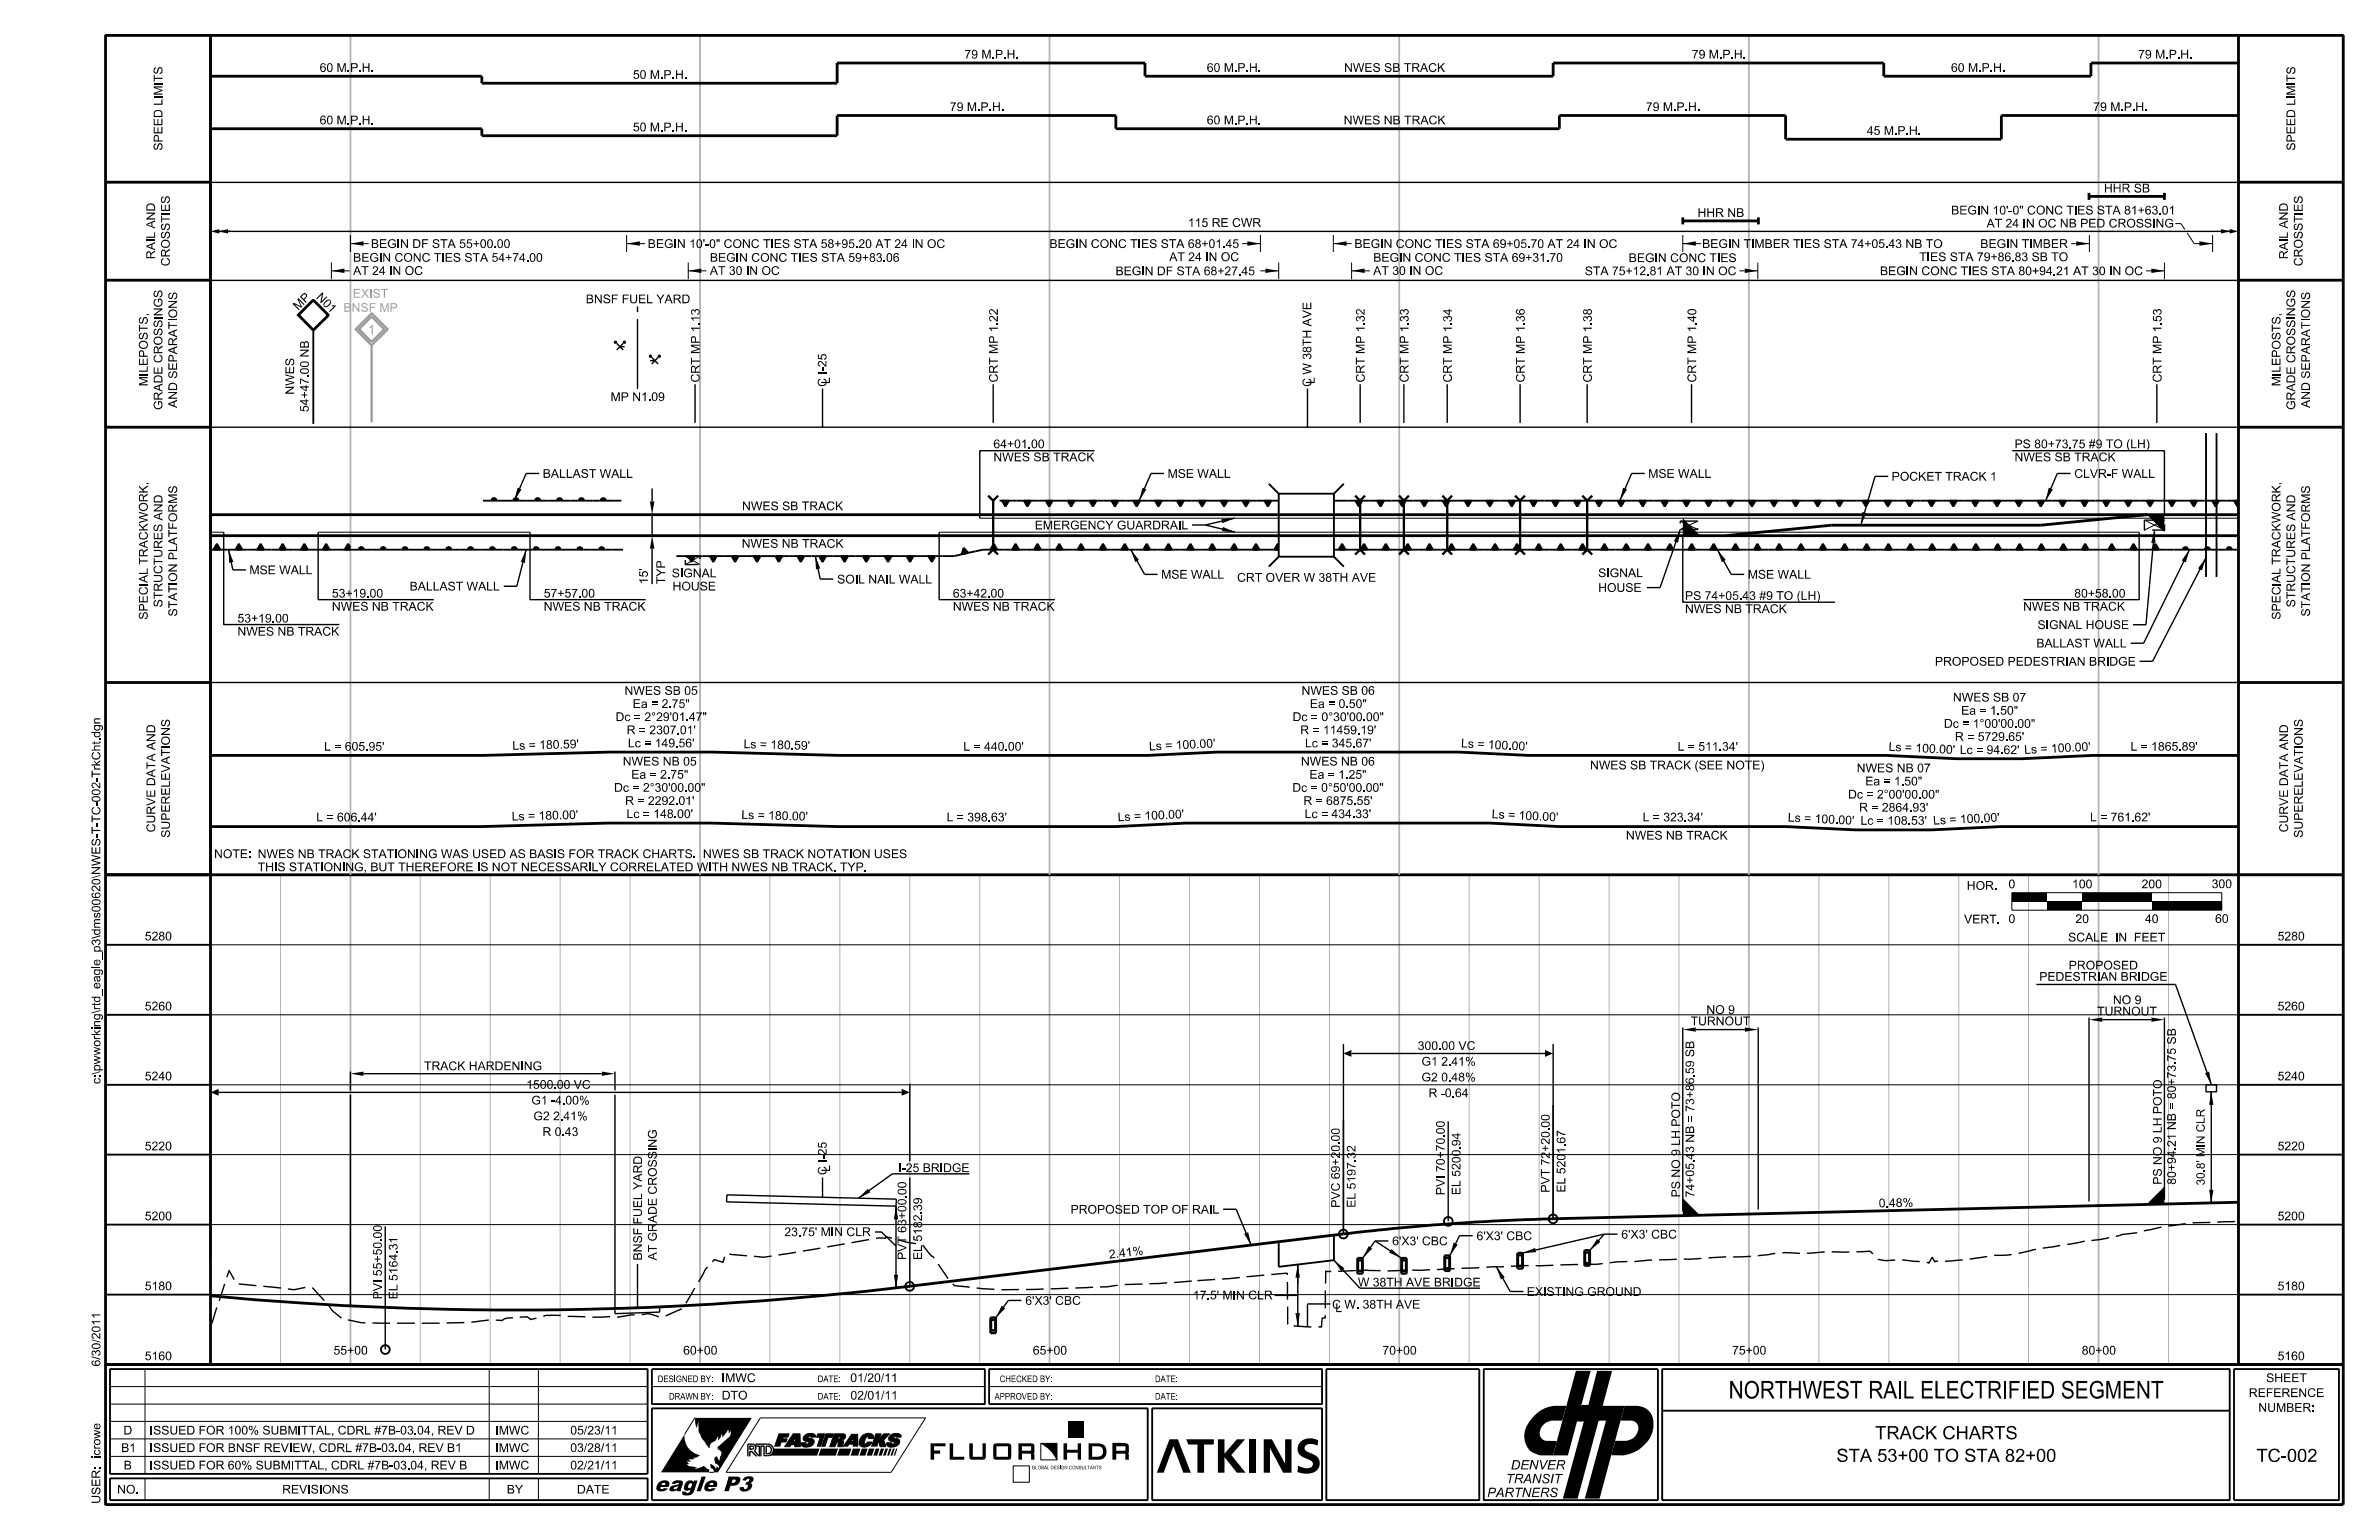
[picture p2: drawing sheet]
<svg xmlns="http://www.w3.org/2000/svg" width="432mm" height="279mm" viewBox="0 0 432 279" stroke-linecap="round" stroke-linejoin="round" font-family="sans-serif">
<defs><g id="words">
<text font-size="3.2" x="313.8" y="253.7">NORTHWEST RAIL ELECTRIFIED SEGMENT</text>
<text font-size="2.7" x="118.7" y="270.6">eagle P3</text>
<g font-size="2.4">
<text x="340.4" y="261.1">TRACK CHARTS</text>
<text x="333.3" y="265.2">STA 53+00 TO STA 82+00</text>
<text x="409.5" y="265.2">TC-002</text>
</g>
<text font-size="1.8" fill="#a0a0a0" x="66.7" y="60.7">1</text>
<g font-size="1.7">
<text x="273.3" y="269.1">TRANSIT</text>
<text x="274.2" y="266.6">DENVER</text>
<text x="269.9" y="271.6">PARTNERS</text>
</g>
<g font-size="1.6">
<text x="175" y="10.6">79 M.P.H.</text>
<text x="307.1" y="10.6">79 M.P.H.</text>
<text x="388.1" y="10.6">79 M.P.H.</text>
<text x="29.5" y="17.3" transform="rotate(-90 29.5 17.3)">MI</text>
<text x="29.5" y="14.9" transform="rotate(-90 29.5 14.9)">TS</text>
<text x="58" y="13">60 M.P.H.</text>
<text x="114.9" y="14.3">50 M.P.H.</text>
<text x="219" y="13">60 M.P.H.</text>
<text x="244" y="13">NWES SB TRACK</text>
<text x="354.1" y="13">60 M.P.H.</text>
<text x="416.6" y="17.3" transform="rotate(-90 416.6 17.3)">MI</text>
<text x="416.6" y="14.9" transform="rotate(-90 416.6 14.9)">TS</text>
<text x="58" y="22.6">60 M.P.H.</text>
<text x="114.9" y="23.8">50 M.P.H.</text>
<text x="172.4" y="20.2">79 M.P.H.</text>
<text x="219" y="22.6">60 M.P.H.</text>
<text x="243.9" y="22.6">NWES NB TRACK</text>
<text x="298.7" y="20.2">79 M.P.H.</text>
<text x="379.9" y="20.2">79 M.P.H.</text>
<text x="29.5" y="27.3" transform="rotate(-90 29.5 27.3)">SPEED LI</text>
<text x="338.8" y="24.5">45 M.P.H.</text>
<text x="416.6" y="27.3" transform="rotate(-90 416.6 27.3)">SPEED LI</text>
<text x="381.9" y="34.9">HHR SB</text>
<text x="30.8" y="38.5" transform="rotate(-90 30.8 38.5)">ES</text>
<text x="215.6" y="41.2">115 RE CWR</text>
<text x="308.1" y="39.4">HHR NB</text>
<text x="354.1" y="38.9">BEGIN 10’-0&quot; CONC TIES STA 81+63.01</text>
<text x="360.6" y="41.3">AT 24 IN OC NB PED CROSSING</text>
<text x="417.9" y="38.5" transform="rotate(-90 417.9 38.5)">ES</text>
<text x="28.1" y="47" transform="rotate(-90 28.1 47)">RAI</text>
<text x="28.1" y="43.3" transform="rotate(-90 28.1 43.3)">LAND</text>
<text x="64.1" y="47.5">BEGIN CONC TIES STA 54+74.00</text>
<text x="67.3" y="45">BEGIN DF STA 55+00.00</text>
<text x="117.6" y="45">BEGIN 10’-0&quot; CONC TIES STA 58+95.20 AT 24 IN OC</text>
<text x="128.8" y="47.5">BEGIN CONC TIES STA 59+83.06</text>
<text x="190.5" y="45">BEGIN CONC TIES STA 68+01.45</text>
<text x="212.2" y="47.4">AT 24 IN OC</text>
<text x="245.8" y="45">BEGIN CONC TIES STA 69+05.70 AT 24 IN OC</text>
<text x="249.3" y="47.5">BEGIN CONC TIES STA 69+31.70</text>
<text x="295.6" y="47.6">BEGIN CONC TIES</text>
<text x="308.9" y="45">BEGIN TIMBER TIES STA 74+05.43 NB TO</text>
<text x="348.4" y="47.4">TIES STA 79+86.83 SB TO</text>
<text x="359.4" y="45">BEGIN TIMBER</text>
<text x="415.3" y="47" transform="rotate(-90 415.3 47)">RAI</text>
<text x="415.3" y="43.3" transform="rotate(-90 415.3 43.3)">LAND</text>
<text x="30.8" y="48.3" transform="rotate(-90 30.8 48.3)">CROSSTI</text>
<text x="64.1" y="49.9">AT 24 IN OC</text>
<text x="128.8" y="49.9">AT 30 IN OC</text>
<text x="202.5" y="49.9">BEGIN DF STA 68+27.45</text>
<text x="249.3" y="49.9">AT 30 IN OC</text>
<text x="287.6" y="49.9">STA 75+12.81 AT 30 IN OC</text>
<text x="341.2" y="49.9">BEGIN CONC TIES STA 80+94.21 AT 30 IN OC</text>
<text x="417.9" y="48.3" transform="rotate(-90 417.9 48.3)">CROSSTI</text>
<text x="29.5" y="57.4" transform="rotate(-90 29.5 57.4)">NGS</text>
<text x="32.2" y="57.7" transform="rotate(-90 32.2 57.7)">ONS</text>
<text x="54.1" y="56.4" transform="rotate(-45 54.1 56.4)">M P</text>
<text x="57.3" y="54" transform="rotate(45 57.3 54)">N 0</text>
<text x="59.3" y="56" transform="rotate(45 59.3 56)">1</text>
<text x="106.3" y="55">BNSF FUEL YARD</text>
<text x="127" y="58.4" transform="rotate(-90 127 58.4)">1</text>
<text x="181.1" y="58.4" transform="rotate(-90 181.1 58.4)">2</text>
<text x="247.7" y="58.4" transform="rotate(-90 247.7 58.4)">3</text>
<text x="255.7" y="58.4" transform="rotate(-90 255.7 58.4)">3</text>
<text x="263.5" y="58.4" transform="rotate(-90 263.5 58.4)">3</text>
<text x="276.7" y="58.4" transform="rotate(-90 276.7 58.4)">3</text>
<text x="288.9" y="58.4" transform="rotate(-90 288.9 58.4)">3</text>
<text x="307.9" y="58.4" transform="rotate(-90 307.9 58.4)">4</text>
<text x="392.3" y="58.4" transform="rotate(-90 392.3 58.4)">5</text>
<text x="416.6" y="57.4" transform="rotate(-90 416.6 57.4)">NGS</text>
<text x="419.3" y="57.7" transform="rotate(-90 419.3 57.7)">ONS</text>
<text x="238" y="65.3" transform="rotate(-90 238 65.3)">38TH AVE</text>
<text x="26.8" y="70.1" transform="rotate(-90 26.8 70.1)">MIEPOSTS,</text>
<text x="26.8" y="67.6" transform="rotate(-90 26.8 67.6)">L</text>
<text x="53.4" y="71.6" transform="rotate(-90 53.4 71.6)">NW ES</text>
<text x="56" y="67.9" transform="rotate(-90 56 67.9)">0</text>
<text x="127" y="69.4" transform="rotate(-90 127 69.4)">CRT MP 1.3</text>
<text x="150" y="70.2" transform="rotate(-90 150 70.2)">C I25</text>
<text x="150" y="67.3" transform="rotate(-90 150 67.3)">-</text>
<text x="150.6" y="69.7" transform="rotate(-90 150.6 69.7)">L</text>
<text x="181.1" y="69.4" transform="rotate(-90 181.1 69.4)">CRT MP 1.2</text>
<text x="238" y="70.2" transform="rotate(-90 238 70.2)">C W</text>
<text x="238.6" y="69.7" transform="rotate(-90 238.6 69.7)">L</text>
<text x="247.7" y="69.4" transform="rotate(-90 247.7 69.4)">CRT MP 1.2</text>
<text x="255.7" y="69.4" transform="rotate(-90 255.7 69.4)">CRT MP 1.3</text>
<text x="263.5" y="69.4" transform="rotate(-90 263.5 69.4)">CRT MP 1.4</text>
<text x="276.7" y="69.4" transform="rotate(-90 276.7 69.4)">CRT MP 1.6</text>
<text x="288.9" y="69.4" transform="rotate(-90 288.9 69.4)">CRT MP 1.8</text>
<text x="307.9" y="69.4" transform="rotate(-90 307.9 69.4)">CRT MP 1.0</text>
<text x="392.3" y="69.4" transform="rotate(-90 392.3 69.4)">CRT MP 1.3</text>
<text x="413.9" y="70.1" transform="rotate(-90 413.9 70.1)">MIEPOSTS,</text>
<text x="413.9" y="67.6" transform="rotate(-90 413.9 67.6)">L</text>
<text x="29.5" y="74.4" transform="rotate(-90 29.5 74.4)">GRADE CROSSI</text>
<text x="32.2" y="74" transform="rotate(-90 32.2 74)">AND SEPARATI</text>
<text x="56" y="74.8" transform="rotate(-90 56 74.8)">54+47.0NB</text>
<text x="110.8" y="72.8">MP N1.09</text>
<text x="416.6" y="74.4" transform="rotate(-90 416.6 74.4)">GRADE CROSSI</text>
<text x="419.3" y="74" transform="rotate(-90 419.3 74)">AND SEPARATI</text>
<text x="180.3" y="83.7">NWES SB TRACK</text>
<text x="180.3" y="81.3">64+01.00</text>
<text x="365.6" y="83.7">NWES SB TRACK</text>
<text x="365.6" y="81.3">PS 80+73.75 #9 TO (LH)</text>
<text x="98.5" y="86.7">BALLAST WALL</text>
<text x="211.9" y="86.7">MSE WALL</text>
<text x="299.2" y="86.7">MSE WALL</text>
<text x="343.3" y="87.2">POCKET TRACK 1</text>
<text x="376.5" y="86.7">CLVR-F WALL</text>
<text x="134.7" y="92.6">NWES SB TRACK</text>
<text x="134.6" y="99.4">NWES NB TRACK</text>
<text x="187.8" y="96.1">EMERGENCY GUARDRAIL</text>
<text x="26.8" y="105.8" transform="rotate(-90 26.8 105.8)">ALTRACKW ORK,</text>
<text x="32.2" y="105.6" transform="rotate(-90 32.2 105.6)">ON PLATFORMS</text>
<text x="45.3" y="104.2">MSE WALL</text>
<text x="74.3" y="107.1">BALLAST WALL</text>
<text x="117.6" y="106" transform="rotate(-90 117.6 106)">15’</text>
<text x="120.7" y="106" transform="rotate(-90 120.7 106)">TYP</text>
<text x="121.9" y="104.7">SIGNAL</text>
<text x="122.1" y="107.1">HOUSE</text>
<text x="151.9" y="105.9">SOIL NAIL WALL</text>
<text x="210.7" y="105">MSE WALL</text>
<text x="224.5" y="105.5">CRT OVER W 38TH AVE</text>
<text x="290.1" y="107.4">HOUSE</text>
<text x="290.1" y="104.7">SIGNAL</text>
<text x="317.2" y="105">MSE WALL</text>
<text x="413.9" y="105.8" transform="rotate(-90 413.9 105.8)">ALTRACKW ORK,</text>
<text x="419.3" y="105.6" transform="rotate(-90 419.3 105.6)">ON PLATFORMS</text>
<text x="26.8" y="112.4" transform="rotate(-90 26.8 112.4)">SPECI</text>
<text x="29.5" y="110.2" transform="rotate(-90 29.5 110.2)">STRUCTURES AND</text>
<text x="32.2" y="111.9" transform="rotate(-90 32.2 111.9)">STATI</text>
<text x="43.1" y="113">53+19.00</text>
<text x="60.2" y="110.8">NWES NB TRACK</text>
<text x="60.2" y="108.4">53+19.00</text>
<text x="98.7" y="110.8">NWES NB TRACK</text>
<text x="98.7" y="108.4">57+57.00</text>
<text x="172.9" y="110.8">NWES NB TRACK</text>
<text x="172.9" y="108.4">63+42.00</text>
<text x="305.8" y="111.2">NWES NB TRACK</text>
<text x="305.8" y="108.8">PS 74+05.43 #9 TO (LH)</text>
<text x="367.2" y="110.8">NWES NB TRACK</text>
<text x="376.5" y="108.4">80+58.00</text>
<text x="413.9" y="112.4" transform="rotate(-90 413.9 112.4)">SPECI</text>
<text x="416.6" y="110.2" transform="rotate(-90 416.6 110.2)">STRUCTURES AND</text>
<text x="419.3" y="111.9" transform="rotate(-90 419.3 111.9)">STATI</text>
<text x="43.1" y="115.3">NWES NB TRACK</text>
<text x="369.6" y="117.5">BALLAST WALL</text>
<text x="369.8" y="114.1">SIGNAL HOUSE</text>
<text x="351.2" y="120.8">PROPOSED PEDESTRIAN BRIDGE</text>
<text x="113.3" y="126.1">NWES SB 05</text>
<text x="114.8" y="128.4">Ea = 2.75&quot;</text>
<text x="236.2" y="126.1">NWES SB 06</text>
<text x="237.7" y="128.4">Ea = 0.50&quot;</text>
<text x="354.5" y="127.3">NWES SB 07</text>
<text x="356" y="129.7">Ea = 1.50&quot;</text>
<text x="18.2" y="134.5" transform="rotate(-90 18.2 134.5)">.gn</text>
<text x="30.8" y="135.2" transform="rotate(-90 30.8 135.2)">ONS</text>
<text x="58.8" y="136.2">L = 605.95’</text>
<text x="93" y="136" transform="rotate(-2 93 136)">Ls = 1</text>
<text x="99.1" y="135.9" transform="rotate(-2 99.1 135.9)">8</text>
<text x="100.3" y="135.9" transform="rotate(-2 100.3 135.9)">0 .5</text>
<text x="103.4" y="135.8" transform="rotate(-2 103.4 135.8)">9 ’</text>
<text x="113.7" y="133.2">R = 2307.01’</text>
<text x="114" y="135.6">Lc = 149.56’</text>
<text x="134.9" y="135.7" transform="rotate(2 134.9 135.7)">Ls = 1</text>
<text x="141" y="135.9" transform="rotate(2 141 135.9)">8</text>
<text x="142.3" y="135.9" transform="rotate(2 142.3 135.9)">0 .5</text>
<text x="145.3" y="136" transform="rotate(2 145.3 136)">9 ’</text>
<text x="174.9" y="136.2">L = 440.00’</text>
<text x="208.6" y="136.2" transform="rotate(-3 208.6 136.2)">Ls = 1</text>
<text x="214.7" y="135.9" transform="rotate(-3 214.7 135.9)">0</text>
<text x="215.9" y="135.8" transform="rotate(-3 215.9 135.8)">0 .0</text>
<text x="219" y="135.7" transform="rotate(-3 219 135.7)">0 ’</text>
<text x="236" y="133.2">R = 11459.19’</text>
<text x="236.9" y="135.6">Lc = 345.67’</text>
<text x="265.2" y="135.6" transform="rotate(3 265.2 135.6)">Ls = 1</text>
<text x="271.3" y="135.9" transform="rotate(3 271.3 135.9)">0</text>
<text x="272.5" y="136" transform="rotate(3 272.5 136)">0 .0</text>
<text x="275.6" y="136.1" transform="rotate(3 275.6 136.1)">0 ’</text>
<text x="304.5" y="136.2">L = 511.34’</text>
<text x="342.8" y="136.2" transform="rotate(3 342.8 136.2)">Ls = 1</text>
<text x="348.9" y="136.5" transform="rotate(3 348.9 136.5)">0</text>
<text x="350.1" y="136.6" transform="rotate(3 350.1 136.6)">0 .0</text>
<text x="353.2" y="136.7" transform="rotate(3 353.2 136.7)">0 ’</text>
<text x="354.8" y="134.4">R = 5729.65’</text>
<text x="355.7" y="136.8">Lc = 94.62’</text>
<text x="367.4" y="136.8" transform="rotate(-3 367.4 136.8)">Ls = 1</text>
<text x="373.5" y="136.5" transform="rotate(-3 373.5 136.5)">0</text>
<text x="374.8" y="136.4" transform="rotate(-3 374.8 136.4)">0 .0</text>
<text x="377.8" y="136.3" transform="rotate(-3 377.8 136.3)">0 ’</text>
<text x="386.7" y="136.2">L = 1865.89’</text>
<text x="418" y="135.2" transform="rotate(-90 418 135.2)">ONS</text>
<text x="18.2" y="141.1" transform="rotate(-90 18.2 141.1)">TrChtd</text>
<text x="18.2" y="139" transform="rotate(-90 18.2 139)">k</text>
<text x="113" y="138.9">NWES NB 05</text>
<text x="114.6" y="141.3">Ea = 2.75&quot;</text>
<text x="236.1" y="138.9">NWES NB 06</text>
<text x="237.7" y="141.3">Ea = 1.25&quot;</text>
<text x="288.6" y="139.6">NWES SB TRACK (SEE NOTE)</text>
<text x="337" y="140.1">NWES NB 07</text>
<text x="338.5" y="142.5">Ea = 1.50&quot;</text>
<text x="18.2" y="149.3" transform="rotate(-90 18.2 149.3)">TC-</text>
<text x="18.2" y="145.6" transform="rotate(-90 18.2 145.6)">002-</text>
<text x="57.4" y="149">L = 606.44’</text>
<text x="92.9" y="148.9" transform="rotate(-2 92.9 148.9)">Ls = 1</text>
<text x="99" y="148.7" transform="rotate(-2 99 148.7)">8</text>
<text x="100.2" y="148.7" transform="rotate(-2 100.2 148.7)">0 .0</text>
<text x="103.3" y="148.6" transform="rotate(-2 103.3 148.6)">0 ’</text>
<text x="113.5" y="146">R = 2292.01’</text>
<text x="113.7" y="148.4">Lc = 148.00’</text>
<text x="134.5" y="148.6" transform="rotate(2 134.5 148.6)">Ls = 1</text>
<text x="140.6" y="148.7" transform="rotate(2 140.6 148.7)">8</text>
<text x="141.9" y="148.8" transform="rotate(2 141.9 148.8)">0 .0</text>
<text x="145" y="148.8" transform="rotate(2 145 148.8)">0 ’</text>
<text x="171.8" y="149">L = 398.63’</text>
<text x="202.9" y="149" transform="rotate(-3 202.9 149)">Ls = 1</text>
<text x="209" y="148.7" transform="rotate(-3 209 148.7)">0</text>
<text x="210.2" y="148.7" transform="rotate(-3 210.2 148.7)">0 .0</text>
<text x="213.3" y="148.5" transform="rotate(-3 213.3 148.5)">0 ’</text>
<text x="236.6" y="146">R = 6875.55’</text>
<text x="236.8" y="148.4">Lc = 434.33’</text>
<text x="270.7" y="148.4" transform="rotate(3 270.7 148.4)">Ls = 1</text>
<text x="276.8" y="148.7" transform="rotate(3 276.8 148.7)">0</text>
<text x="278.1" y="148.8" transform="rotate(3 278.1 148.8)">0 .0</text>
<text x="281.1" y="148.9" transform="rotate(3 281.1 148.9)">0 ’</text>
<text x="298.1" y="149">L = 323.34’</text>
<text x="324.5" y="149" transform="rotate(3 324.5 149)">Ls = 1</text>
<text x="330.6" y="149.3" transform="rotate(3 330.6 149.3)">0</text>
<text x="331.8" y="149.4" transform="rotate(3 331.8 149.4)">0 .0</text>
<text x="334.9" y="149.5" transform="rotate(3 334.9 149.5)">0 ’</text>
<text x="337.4" y="147.3">R = 2864.93’</text>
<text x="337.7" y="149.6">Lc = 108.53’</text>
<text x="350.9" y="149.6" transform="rotate(-3 350.9 149.6)">Ls = 1</text>
<text x="357" y="149.3" transform="rotate(-3 357 149.3)">0</text>
<text x="358.2" y="149.3" transform="rotate(-3 358.2 149.3)">0 .0</text>
<text x="361.3" y="149.1" transform="rotate(-3 361.3 149.1)">0 ’</text>
<text x="379.3" y="149">L = 761.62’</text>
<text x="18.2" y="151.3" transform="rotate(-90 18.2 151.3)">T-</text>
<text x="28.2" y="151" transform="rotate(-90 28.2 151)">CURVE DATA AND</text>
<text x="30.8" y="152" transform="rotate(-90 30.8 152)">SUPERELEVATI</text>
<text x="38.8" y="155.7">NOTE:NWES NB TRACK STATIONING WAS USED AS BASIS FOR TRACK CHARTS.</text>
<text x="127.8" y="155.7">NWES SB TRACK NOTATION USES</text>
<text x="295.1" y="152.3">NWES NB TRACK</text>
<text x="415.3" y="151" transform="rotate(-90 415.3 151)">CURVE DATA AND</text>
<text x="418" y="152" transform="rotate(-90 418 152)">SUPERELEVATI</text>
<text x="18.2" y="158.7" transform="rotate(-90 18.2 158.7)">NW ES-</text>
<text x="46.8" y="158.1">THIS STATIONING, BUT THEREFORE IS NOT NECESSARILY CORRELATED WITH NWES NB TRACK. TYP.</text>
<text x="357" y="161.4">HOR. 0</text>
<text x="376.1" y="161.2">100</text>
<text x="388.7" y="161.2">200</text>
<text x="401.4" y="161.1">300</text>
<text x="356.5" y="167.5">VERT. 0</text>
<text x="376.7" y="167.5">20</text>
<text x="389.3" y="167.5">40</text>
<text x="402" y="167.4">60</text>
<text x="18.2" y="169.7" transform="rotate(-90 18.2 169.7)">d</text>
<text x="26.3" y="170.6">5280</text>
<text x="375.4" y="170.8">SCALE</text>
<text x="384" y="170.8">IN</text>
<text x="387.6" y="170.8">FEET</text>
<text x="413.4" y="170.6">5280</text>
<text x="18.2" y="175.2" transform="rotate(-90 18.2 175.2)">e</text>
<text x="370.1" y="178">PEDESTRIAN BRIDGE</text>
<text x="375.5" y="175.9">PROPOSED</text>
<text x="18.2" y="183.3" transform="rotate(-90 18.2 183.3)">rd</text>
<text x="26.3" y="183.3">5260</text>
<text x="309.7" y="184">NO 9</text>
<text x="380.6" y="184.2">TURNOUT</text>
<text x="383.5" y="182.2">NO 9</text>
<text x="413.4" y="183.3">5260</text>
<text x="18.2" y="187.9" transform="rotate(-90 18.2 187.9)">kn</text>
<text x="257.3" y="190.5">300.00 VC</text>
<text x="306.9" y="186">TURNOUT</text>
<text x="18.2" y="196.7" transform="rotate(-90 18.2 196.7)">c:p</text>
<text x="18.2" y="195" transform="rotate(-90 18.2 195)">\wworig\t_eagl_p3\ms00620\</text>
<text x="26.3" y="196">5240</text>
<text x="77" y="194.2">TRACK HARDENING</text>
<text x="95.5" y="197.5">1500.00 VC</text>
<text x="258" y="193.3">G1 2.41%</text>
<text x="258" y="196.2">G2 0.48%</text>
<text x="307.5" y="196.7" transform="rotate(-90 307.5 196.7)">6.9SB</text>
<text x="307.5" y="194.9" transform="rotate(-90 307.5 194.9)">5</text>
<text x="394.9" y="192.6" transform="rotate(-90 394.9 192.6)">7</text>
<text x="413.4" y="196">5240</text>
<text x="96.4" y="200.4">G1 -4.00%</text>
<text x="96.8" y="203.3">G2 2.41%</text>
<text x="259.3" y="199.1">R -0.64</text>
<text x="26.3" y="208.7">5220</text>
<text x="98.5" y="206.1">R 0.43</text>
<text x="119.2" y="208.2" transform="rotate(-90 119.2 208.2)">NG</text>
<text x="243.2" y="207.1" transform="rotate(-90 243.2 207.1)">0</text>
<text x="262.2" y="205.8" transform="rotate(-90 262.2 205.8)">0</text>
<text x="265.1" y="208" transform="rotate(-90 265.1 208)">9</text>
<text x="281.3" y="204.6" transform="rotate(-90 281.3 204.6)">0</text>
<text x="284.1" y="207.5" transform="rotate(-90 284.1 207.5)">6</text>
<text x="394.9" y="208.1" transform="rotate(-90 394.9 208.1)">2</text>
<text x="413.4" y="208.7">5220</text>
<text x="150" y="213.2" transform="rotate(-90 150 213.2)">C I25</text>
<text x="150" y="210.4" transform="rotate(-90 150 210.4)">-</text>
<text x="150.7" y="212.6" transform="rotate(-90 150.7 212.6)">L</text>
<text x="163" y="212.7">I-25 BRIDGE</text>
<text x="246" y="210.3" transform="rotate(-90 246 210.3)">32</text>
<text x="307.5" y="210.4" transform="rotate(-90 307.5 210.4)">43NB = 73+8</text>
<text x="392.4" y="214.9" transform="rotate(-90 392.4 214.9)">PS NO 9LH POTO</text>
<text x="394.9" y="214.9" transform="rotate(-90 394.9 214.9)">80+94.1NB = 80+73.5SB</text>
<text x="26.3" y="221.4">5200</text>
<text x="119.2" y="221.9" transform="rotate(-90 119.2 221.9)">ADE CROSSI</text>
<text x="164.5" y="216.8" transform="rotate(-90 164.5 216.8)">0</text>
<text x="167.4" y="219.7" transform="rotate(-90 167.4 219.7)">3</text>
<text x="194.3" y="220.2">PROPOSED TOP OF RAIL</text>
<text x="243.2" y="219.1" transform="rotate(-90 243.2 219.1)">PVC 69+20.0</text>
<text x="246" y="219.1" transform="rotate(-90 246 219.1)">EL5197.</text>
<text x="262.2" y="216.8" transform="rotate(-90 262.2 216.8)">PVI70+70.0</text>
<text x="265.1" y="216.8" transform="rotate(-90 265.1 216.8)">EL5200.4</text>
<text x="281.3" y="216.4" transform="rotate(-90 281.3 216.4)">PVT 72+20.0</text>
<text x="284.1" y="216.4" transform="rotate(-90 284.1 216.4)">EL5201.7</text>
<text x="305" y="217.2" transform="rotate(-90 305 217.2)">PS NO 9LH POTO</text>
<text x="307.5" y="217.2" transform="rotate(-90 307.5 217.2)">74+05.</text>
<text x="341" y="219.1" transform="rotate(-1 341 219.1)">0 .4 8 %</text>
<text x="413.4" y="221.4">5200</text>
<text x="69.3" y="224.7" transform="rotate(-90 69.3 224.7)">0</text>
<text x="72.2" y="226.9" transform="rotate(-90 72.2 226.9)">3</text>
<text x="116.5" y="222.2" transform="rotate(-90 116.5 222.2)">FUELYARD</text>
<text x="142.4" y="224.3">23.75’ MIN CLR</text>
<text x="204.4" y="228" transform="rotate(-7 204.4 228)">1 %</text>
<text x="252.7" y="225.9">6’X3’ CBC</text>
<text x="268" y="225">6’X3’ CBC</text>
<text x="294.3" y="224.7">6’X3’ CBC</text>
<text x="116.5" y="228.7" transform="rotate(-90 116.5 228.7)">BNSF</text>
<text x="119.2" y="228.7" transform="rotate(-90 119.2 228.7)">AT GR</text>
<text x="164.5" y="228.6" transform="rotate(-90 164.5 228.6)">PVT 63+00.0</text>
<text x="167.4" y="228.6" transform="rotate(-90 167.4 228.6)">EL5182.9</text>
<text x="201.4" y="228.4" transform="rotate(-7 201.4 228.4)">2 .4</text>
<text x="246.5" y="233.4">W 38TH AVE BRIDGE</text>
<text x="26.3" y="234.1">5180</text>
<text x="69.3" y="235.7" transform="rotate(-90 69.3 235.7)">PVI55+50.0</text>
<text x="72.2" y="235.7" transform="rotate(-90 72.2 235.7)">EL5164.1</text>
<text x="186.1" y="236.7">6’X3’ CBC</text>
<text x="216.5" y="235.7">17.5’ MIN CLR</text>
<text x="241.8" y="237.4">C W. 38TH AVE</text>
<text x="242.4" y="238">L</text>
<text x="277.1" y="235.1">EXISTING GROUND</text>
<text x="413.4" y="234.1">5180</text>
<text x="18.2" y="243" transform="rotate(-90 18.2 243)">2</text>
<text x="60.5" y="245.8">55+00</text>
<text x="124" y="245.8">60+00</text>
<text x="187.5" y="245.8">65+00</text>
<text x="250.9" y="245.8">70+00</text>
<text x="314.4" y="245.8">75+00</text>
<text x="377.8" y="245.8">80+00</text>
<text x="18.2" y="247.9" transform="rotate(-90 18.2 247.9)">6/0/011</text>
<text x="18.2" y="246.1" transform="rotate(-90 18.2 246.1)">3</text>
<text x="26.3" y="246.8">5160</text>
<text x="131" y="250.7">IMWC</text>
<text x="154.3" y="250.7">01/20/11</text>
<text x="411.3" y="250.8">SHEET</text>
<text x="413.4" y="246.8">5160</text>
<text x="131" y="253.9">DTO</text>
<text x="154.4" y="253.9">02/01/11</text>
<text x="408.2" y="253.5">REFERENCE</text>
<text x="409.9" y="256.2">NUMBER:</text>
<text x="22" y="263.4">B1</text>
<text x="22.4" y="260.3">D</text>
<text x="27.2" y="263.4">ISSUED FOR BNSF REVIEW, CDRL #7B-03.04, REV B1</text>
<text x="27.2" y="260.3">ISSUED FOR 100% SUBMITTAL, CDRL #7B-03.04, REV D</text>
<text x="89.9" y="263.4">IMWC</text>
<text x="89.9" y="260.3">IMWC</text>
<text x="103.5" y="263.4">03/28/11</text>
<text x="103.5" y="260.3">05/23/11</text>
<text x="18.2" y="264.1" transform="rotate(-90 18.2 264.1)">cowe</text>
<text x="22.5" y="266.6">B</text>
<text x="27.2" y="266.6">ISSUED FOR 60% SUBMITTAL, CDRL #7B-03.04, REV B</text>
<text x="89.9" y="266.6">IMWC</text>
<text x="103.5" y="266.6">02/21/11</text>
<text x="18.2" y="272.8" transform="rotate(-90 18.2 272.8)">USER: ir</text>
<text x="21.3" y="271">NO.</text>
<text x="51.2" y="271">REVISIONS</text>
<text x="92" y="271">BY</text>
<text x="104.7" y="271">DATE</text>
</g>
<g font-size="1.6" fill="#a0a0a0">
<text x="62.3" y="56.6">BNSF MP</text>
<text x="64" y="54">EXIST</text>
</g>
<g font-size="1.5">
<text x="400.2" y="207.6" transform="rotate(-90 400.2 207.6)">N CLR</text>
<text x="400.2" y="215.1" transform="rotate(-90 400.2 215.1)">30.’MI</text>
<text x="400.2" y="212.1" transform="rotate(-90 400.2 212.1)">8</text>
</g>
<g font-size="1.2">
<text x="119.4" y="250.8">DESIGNED BY:</text>
<text x="148.4" y="250.8">DATE:</text>
<text x="181.5" y="250.8">CHECKED BY:</text>
<text x="209.6" y="250.8">DATE:</text>
<text x="121.4" y="253.9">DRAWN BY:</text>
<text x="148.4" y="253.9">DATE:</text>
<text x="180.5" y="253.9">APPROVED BY:</text>
<text x="209.6" y="253.9">DATE:</text>
</g>
<text font-size=".6" x="187.3" y="266.6">GLOBAL DESIGN CONSULTANTS</text>
</g></defs>
<g fill="none" stroke="#000" stroke-width=".51">
<path d="M19.2 6.4h406.1v241.2h-406.1zM38.2 6.4v241.2M406.3 6.4v241.2M406.3 11.4h-26.8v2.4h-37.6v-2.4h-60v2.4h-74.1v-2.4h-55.9v3.7h-64.4v-1.3h-49.3M19.2 33.1h19M305.4 39.4v1.3M319.2 39.4v1.3M379.2 35v1.3M379.2 35.6h13.7M392.9 35v1.3M406.3 21h-43v4.3h-39.2v-4.3h-41.1v2.4h-80.5v-2.4h-50.6v3.6h-64.4v-1.2h-49.3M406.3 33.1h19"/>
<path d="M19.2 50.8h19M54.2 57.1l2.7-2.7 2.7 2.8-2.7 2.7zM305.4 40.1h13.8M406.3 50.8h19M19.2 77.5h19M406.3 77.5h19M38.2 93.4h368.1M38.2 97.2h368.1M389.7 93.4l-19.3 1.9h-37.9l-19.3 1.9M19.2 123.8h19M38.2 137.1h49.4l22.9-.6h18.9l23 .6h55.8l12.7-.6h43.9l12.7 .6h64.9l12.7 .6h12l12.7-.6h26.5M406.3 123.8h19"/>
<path d="M19.2 158.7h406.1M38.2 150h49.3l22.8-.7h18.8l22.8 .7h50.6l12.7-.7h55.2l12.6 .7h41.1l12.7 .6h13.8l12.7-.6h43M406.3 218.1l-126 3.1-12.7 .5-7.9 .6-13.5 1.3-81.1 9.8a594.1 594.1 0 0 1-126.9 1.7M19.2 247.6h406.1v25.4h-406.1z"/>
</g>
<g fill="none" stroke="#000" stroke-width=".34">
<path d="M56.9 59.9v17M400.4 78.6v26.1M402.3 78.6v26.1M38.2 99.7h74.9M38.7 99.7l.7-1.1 .6 1.1M42.7 99.7l.7-1.1 .6 1.1M46.7 99.7l.6-1.1 .6 1.1M50.7 99.7l.6-1.1 .6 1.1M54.6 99.7l.6-1.1 .7 1.1M58.6 99.7l.6-1.1 .6 1.1M63.6 99.3l-.4-.7-.7 1.1M87.7 90.8h25.1"/>
<path d="M179.7 99.7l.7-1.1 .6 1.1M181.4 90.8h50.7M183.1 90.8l-.6 1.1-.6-1.1M183.7 99.7l.6-1.1 .7 1.1M187.1 90.8l-.6 1.1-.7-1.1M187.7 99.7l.6-1.1 .6 1.1M191.1 90.8l-.7 1.1-.6-1.1M191.6 99.7l.7-1.1 .6 1.1M195.1 90.8l-.7 1.1-.6-1.1M195.6 99.7l.6-1.1 .6 1.1M199 90.8l-.6 1.1-.7-1.1M199.6 99.7l.6-1.1 .6 1.1"/>
<path d="M203 90.8l-.6 1.1-.7-1.1M203.5 99.7l.7-1.1 .6 1.1M206.9 90.8l-.6 1.1-.6-1.1M207.5 99.7l.6-1.1 .7 1.1M210.9 90.8l-.6 1.1-.7-1.1M211.5 99.7l.6-1.1 .6 1.1M214.9 90.8l-.7 1.1-.6-1.1M215.4 99.7l.7-1.1 .6 1.1M218.8 90.8l-.6 1.1-.6-1.1M219.4 99.7l.6-1.1 .7 1.1M222.8 90.8l-.6 1.1-.7-1.1M223.4 99.7l.6-1.1 .6 1.1"/>
<path d="M226.8 90.8l-.7 1.1-.6-1.1M227.3 99.7l.7-1.1 .6 1.1M230.3 87.8l1.8 1.8M230.8 90.8l-.7 1.1-.6-1.1M232.1 89.6h10v11.4h-10zM232.1 99.7h-53.7l-2.6 .6M232.1 98.9l-.2-.3-.6 1.1M242.1 99.7h164.2M242.1 90.8h164.2M243 99.7l.6-1.1 .6 1.1M243.9 87.8l-1.8 1.8M246.9 99.7l.7-1.1 .6 1.1"/>
<path d="M247.3 90.8l-.7 1.1-.6-1.1M250.9 99.7l.6-1.1 .7 1.1M251.2 90.8l-.6 1.1-.7-1.1M254.9 99.7l.6-1.1 .7 1.1M255.2 90.8l-.7 1.1-.6-1.1M258.8 99.7l.7-1.1 .6 1.1M259.2 90.8l-.7 1.1-.6-1.1M262.8 99.7l.7-1.1 .6 1.1M263.1 90.8l-.6 1.1-.7-1.1M266.8 99.7l.6-1.1 .6 1.1M267.1 90.8l-.6 1.1-.7-1.1M270.7 99.7l.7-1.1 .6 1.1"/>
<path d="M271 90.8l-.6 1.1-.6-1.1M274.7 99.7l.6-1.1 .7 1.1M275 90.8l-.6 1.1-.6-1.1M278.7 99.7l.6-1.1 .6 1.1M279 90.8l-.7 1.1-.6-1.1M282.6 99.7l.7-1.1 .6 1.1M283 90.8l-.7 1.1-.6-1.1M286.6 99.7l.6-1.1 .7 1.1M286.9 90.8l-.6 1.1-.7-1.1M290.6 99.7l.6-1.1 .7 1.1M290.9 90.8l-.7 1.1-.6-1.1M294.5 99.7l.7-1.1 .6 1.1"/>
<path d="M294.9 90.8l-.7 1.1-.6-1.1M298.5 99.7l.6-1.1 .7 1.1M298.8 90.8l-.6 1.1-.7-1.1M302.5 99.7l.6-1.1 .6 1.1M302.8 90.8l-.6 1.1-.7-1.1M306.4 99.7l.7-1.1 .6 1.1M306.7 90.8l-.6 1.1-.6-1.1M310.4 99.7l.6-1.1 .7 1.1M310.7 90.8l-.6 1.1-.6-1.1M314.4 99.7l.6-1.1 .6 1.1M314.7 90.8l-.7 1.1-.6-1.1M318.3 99.7l.7-1.1 .6 1.1"/>
<path d="M318.6 90.8l-.6 1.1-.6-1.1M322.3 99.7l.6-1.1 .7 1.1M322.6 90.8l-.6 1.1-.7-1.1M326.2 99.7l.7-1.1 .6 1.1M326.6 90.8l-.7 1.1-.6-1.1M330.2 99.7l.7-1.1 .6 1.1M330.6 90.8l-.7 1.1-.6-1.1M334.2 99.7l.6-1.1 .7 1.1M334.5 90.8l-.6 1.1-.7-1.1M338.2 99.7l.6-1.1 .6 1.1M339.3 90.8l-.6 1.1-.7-1.1M342.1 99.7l.7-1.1 .6 1.1"/>
<path d="M343.3 90.8l-.6 1.1-.7-1.1M346.1 99.7l.6-1.1 .7 1.1M347.2 90.8l-.6 1.1-.6-1.1M350.1 99.7l.6-1.1 .6 1.1M351.2 90.8l-.6 1.1-.6-1.1M354 99.7l.6-1.1 .7 1.1M355.2 90.8l-.7 1.1-.6-1.1M358 99.7l.6-1.1 .7 1.1M359.1 90.8l-.6 1.1-.6-1.1M362 99.7l.6-1.1 .6 1.1M363.1 90.8l-.6 1.1-.7-1.1M365.9 99.7l.7-1.1 .6 1.1"/>
<path d="M367.1 90.8l-.7 1.1-.6-1.1M369.9 99.7l.6-1.1 .7 1.1M371.1 90.8l-.7 1.1-.6-1.1M373.9 99.7l.6-1.1 .6 1.1M375 90.8l-.6 1.1-.7-1.1M377.8 99.7l.7-1.1 .6 1.1M379 90.8l-.6 1.1-.7-1.1M382.7 99.7l.6-1.1 .6 1.1M382.9 90.8l-.6 1.1-.6-1.1M386.6 99.7l.6-1.1 .7 1.1M386.9 90.8l-.6 1.1-.6-1.1M390.6 99.7l.6-1.1 .7 1.1"/>
<path d="M390.9 90.8l-.7 1.1-.6-1.1M394.8 90.8l-.6 1.1-.6-1.1M398.8 90.8l-.6 1.1-.7-1.1M402.8 90.8l-.7 1.1-.6-1.1M405.5 90.8l.6 1.1 .2-.3M124.9 100.9l.6 1.1 .6-1.1M128.8 100.9l.7 1.1 .6-1.1M132.8 100.9l.6 1.1 .7-1.1M136.8 100.9l.6 1.1 .6-1.1M140.7 100.9l.7 1.1 .6-1.1M144.7 100.9l.6 1.1 .7-1.1M148.7 100.9l.6 1.1 .6-1.1"/>
<path d="M152.6 100.9l.7 1.1 .6-1.1M156.6 100.9l.6 1.1 .7-1.1M160.5 100.9l.7 1.1 .6-1.1M164.5 100.9l.7 1.1 .6-1.1M168.5 100.9l.6 1.1 .7-1.1M174.5 100.6l-1.3 .3h-50.4M175.8 100.3l-1.3 .3M175.8 100.3l-.9-.9-.4 1.2M232.1 101l-1.8 1.8M242.1 101l1.8 1.8M19.2 158.7h19M406.3 158.7h19"/>
<path d="M19.2 171.4h19M406.3 171.4h19M19.2 184.1h19M19.2 196.8h19M406.3 184.1h19M406.3 196.8h19M19.2 209.5h19M406.3 209.5h19M19.2 222.2h19M19.2 234.9h19M242.1 224.2v4.4l-10 1.2v-4.4M406.3 222.2h19"/>
<path d="M406.3 234.9h19M20 248.4h97.5v19h-97.5zM118.3 248.4h60.5v6.3h-60.5zM118.3 255.5h90v16.7h-90zM179.5 248.4h60.5v6.3h-60.5zM209.1 255.5h30.9v16.7h-30.9zM240.7 248.4h27.8v23.8h-27.8zM269.3 248.4h31.6v23.8h-31.6zM287 255.1h1.3l-.8 2.6h-1.2zM290.9 255.1l-.7 2.6M301.7 255.9h103M301.7 248.4h103v23.8h-103z"/>
<path d="M405.5 248.4h19v23.8h-19zM20 268.2h97.5v4h-97.5z"/>
<circle cx="165.1" cy="233.4" r=".79"/>
<circle cx="243.8" cy="223.9" r=".79"/>
<circle cx="262.9" cy="221.6" r=".8"/>
<circle cx="281.9" cy="221.1" r=".79"/>
<circle cx="69.9" cy="244.8" r=".8"/>
</g>
<path d="M63.6 6.4v241.2M127.1 6.4v241.2M190.5 6.4v241.2M254 6.4v241.2M317.4 6.4v241.2M380.9 6.4v241.2" fill="none" stroke="#b4b4b4" stroke-width=".34"/>
<g fill="none" stroke="#b4b4b4" stroke-width=".18">
<path d="M50.9 158.7v88.9M76.3 158.7v88.9M89 158.7v88.9M101.7 158.7v88.9M114.4 158.7v88.9M139.7 158.7v88.9M152.4 158.7v88.9M165.1 158.7v88.9M177.8 158.7v88.9M203.2 158.7v88.9M215.9 158.7v88.9M228.6 158.7v88.9"/>
<path d="M241.3 158.7v88.9M266.7 158.7v88.9M279.4 158.7v88.9M292.1 158.7v88.9M304.7 158.7v88.9M330.1 158.7v88.9M342.8 158.7v88.9M355.5 158.7v88.9M368.2 158.7v88.9M393.6 158.7v88.9"/>
</g>
<g fill="none" stroke="#000" stroke-width=".18">
<path d="M60.1 49.1h3.4M60.1 47.6v3.1M63.6 44.2h3.3M63.6 42.7v3M113.7 44.2h3.4M113.7 42.7v3M124.9 49.1h3.3M124.9 47.6v3.1M225.5 44.2h3.3M228.7 49.1h3.4M228.8 42.7v3M232.1 47.6v3.1"/>
<path d="M242 44.2h3.3M242 42.7v3M245.3 49.1h3.3M245.3 47.6v3.1M305.4 44.2h3.4M305.4 42.7v3M315.7 49.1h3.4M319.1 47.6v3.1M375.9 44.2h3.3M379.2 42.7v3M389.5 49.1h3.4M392.9 47.6v3.1"/>
<path d="M394.8 40.6h1.1l.7 1M397 42.3l1.3 1.9h3.3M401.6 42.7v3M38.2 96.6h2.4M57.7 96.6h38.5M170.5 96.6h217.8M177.8 94h228.5M305 94.5l3.2 1.6M308.2 94.5l-3.2 1.6M389.2 94.4l3.7 1.8M392.9 94.4l-3.7 1.8M124.4 100.9l2.6 1.5"/>
<path d="M127 100.9l-2.6 1.5M38.2 158.7h368.1M38.2 171.4h368.1M365.2 162h38.1v3.1h-38.1zM38.2 184.1h368.1M38.2 196.8h368.1M38.2 209.5h368.1M38.2 222.2h368.1M38.2 234.9h368.1M20 251.6h97.5M20 254.7h97.5M20 257.9h97.5"/>
<path d="M26.3 248.4v19M88.8 248.4v19M97.7 248.4v19M118.3 251.6h60.5M126.2 257.2l-2 3M138 257.2h30l-6.3 9.9h-29.9zM179.5 251.6h60.5M20 261.1h97.5M20 264.2h97.5M26.3 268.2v4M88.8 268.2v4M97.7 268.2v4"/>
<path d="M128.7 267.1h.9M141.9 261.6h.8l.2-.5h-.8l.1-.4h.8l.2-.6h-1.8l-.8 2.4M144 260.1h1.2l.1 2.4h-1v-.4h-.7l-.2 .4h-1zM144.4 260.7v.8h-.5zM146.1 260.4a1.47 1.47 0 0 1 1.9 .1v.2h-.9a.19 .19 0 0 0-.2-.1 .19 .19 0 0 0-.1 .3 .92 .92 0 0 1 1 .8 1.46 1.46 0 0 1-2.3 .4l-.1-.3h.9l.2 .2 .3-.2a.46 .46 0 0 0-.6-.3 .51 .51 0 0 1-.5-.4 .51 .51 0 0 1 .3-.6zM146.8 260.6h.1M148.3 262.5l.6-1.7h-.7l.2-.7h1.2l-.7 2.4M149.7 262.5l.6-1.7h.7l.2-.7h-1.3l-.8 2.4M151.4 260.1h1.5a.53 .53 0 0 1 .6 .6 .53 .53 0 0 1-.6 .5l.2 .3-.1 1h-.9v-.8l-.2-.1-.3 .9h-1zM152.2 260.7h.3a.3 .3 0 0 1-.1 .3 .3 .3 0 0 1-.4 .1zM154.9 260.7v.8h-.4zM156.9 261.8v-.1a1.17 1.17 0 0 1 .7-1v.3h.9a.89 .89 0 0 0-.4-.9 .89 .89 0 0 0-1.1 .1 1.66 1.66 0 0 0-1 2 1.46 1.46 0 0 0 2.3-.6h-.9l-.2 .3h-.2"/>
<path d="M156.9 261.8h.1M156.9 261.8v.1M156.9 261.9h.1M157 261.9h.1M159.1 262.5l.4-1 .2 1h1.1l-.4-1.2 1-1.2h-1l-.8 .9 .3-.9h-.9l-.8 2.4M161.6 260.4a1.39 1.39 0 0 1 2 .1l-.1 .2h-.8a.19 .19 0 0 0-.3-.1 .19 .19 0 0 0-.1 .3 .95 .95 0 0 1 1 .8 1.49 1.49 0 0 1-2.4 .4v-.3h1v.1l.3 .1a.2 .2 0 0 0 .1-.2 .2 .2 0 0 0-.2-.2l-.2-.1a.61 .61 0 0 1-.6-.4 .61 .61 0 0 1 .3-.7zM162.3 260.6h.1M183.9 266h2.9v2.9h-2.9zM188.9 261.9h2.9v3h-2.9zM188.9 261.9l1.5 1 .8 .9 .6 1.1M204.3 261.9h-2.3v2.9"/>
</g>
<g fill="none" stroke="#000" stroke-width=".25">
<path d="M38.2 6.4h368.1v152.3M38.2 33.1h368.1M38.2 42.1v.3M38.2 50.9h368.1M39.8 42h364.9M115.7 55.6v1M115.7 57.9v12.7M38.2 77.5h368.1M111.9 62.3l1.2 1.2M112.5 62.9h.9M113.1 62.3l-1.2 1.2M118 65.4h.9"/>
<path d="M118.3 64.8l1.2 1.2M119.5 64.8l-1.2 1.2M126.2 69.7v7M149.3 70.5v7M180.3 69.7v7M237.3 70.5v7M246.9 69.7v7M254.8 69.7v7M262.7 69.7v7M275.9 69.7v7M288.1 69.7v7M307 69.7v7"/>
<path d="M391.5 69.7v7M40.6 96.6v16.7h21M41.5 99.7l.8 3.7h2.3M57.7 96.6v12.2h21M95.5 99.7l-1.7 6.7h-2.4M96.2 96.6v12.2h21M97.9 85.9h-2.4l-2.2 4.9M118 97.2h.5M118 93.4h.3M118.4 88.6v2.4M118.4 93.4v3.8M118.4 99.6v6.4"/>
<path d="M170.5 96.6v12.2h21M198.6 81.8h-20.8v12.2M205.2 99.7l2.6 4.5h2.3M211.3 85.9h-2.4l-2.1 4.9M216.4 95.2h2.4M218.8 95.3l5.4 1.3M224.1 94l-5.3 1.2M298.5 85.9h-2.3l-2.2 4.9M305 96.1l-3.7 10.5h-2.4M305.4 97.2v12.1h27.7M308.2 94.6l-3.2-.1v.5M308.2 95.8v.3h-3"/>
<path d="M311.7 99.7l2.5 4.5h2.4M342.7 86.4h-2.4l-2.6 8.9M365.2 81.8h27.7v11.6M375.8 85.9h-2.4l-2.1 4.9M388.3 96.6v12.2h-21M391.1 96.2l-1.6 17.1h-2.4M392.4 94.4h-3.2v1.8h.2M392.9 95.2v1h-2.3M397.4 99.7l-8.3 17h-2.4M124.4 100.9h2.6v.5M124.4 101.6v.8h2.4M148 100.9l.9 4.2h2.3"/>
<path d="M400.4 101.2l-9.7 18.8h-2.4M38.2 123.8h368.1M369.6 178.6h25.3l6.5 18.2M38.2 196.6v31.7M39.7 198.2h124M63.6 194.4v3.4M63.6 198.6v38.3M66 194.8h43.3M111.6 198.6v39.7l8.1-.2v-1M111.6 194.4v3.4M165.1 196.6v14.1M243.8 189.4v34.5"/>
<path d="M245.3 191.1h35.1M281.9 189.4v31.7M305.4 186.4v33.4M307.8 186.8h8.9M319.1 186.4v33M379.2 184.6v33.4M381.6 185h8.9M392.9 184.6v33.1M400.4 196.8h1.9v1.3h-1.9zM401.4 198.1v20.1M131.9 216.8l30.8 .8-.1 1.2-30.7-.7zM149.3 213.6v3.6"/>
<path d="M162.6 218.8v14.9M165.1 213.6v19.8M175.9 213h-13.9l-6.2 4.4M222 219.4h2.4l2.7 6.5M262.9 203.4v18.2M39.4 237.2l-.9 2.8h-.3M40.8 232.9l-1 3.1M41.2 231.7l.4-1.2 .9 1.7M43.3 232.9l3.2 .4M47.8 233.4l3.2 .3M55.4 233.6l-2.1 .4-1.1-.1M56.7 233.6l2.2 2.4"/>
<path d="M59.7 236.9l.7 .9 1.6 1.3M63.1 239.5l2.6 .5h.6M69.9 222.5v22.3M84.3 240h-3.2M88.7 239.5l-3.2 .4M93.1 239.1l-1.6 .2-.3 .3-1.2-.1M94.3 239l1.4-.1 .6 .5 1.1-.3M101.8 238.7l-2.6-.1-.6 .2M103 238.8l3.3 .1M110.7 238.9l-3.2 .1M115.2 238.5l-3.2 .5M115.7 229.3v8"/>
<path d="M116.5 238.5h.3a4 4 0 0 1 2.8 .4M123.8 237.5l-3 1.3M126.1 233.7l-1.6 2.8M128.4 229.9l-.4 .4-1.2 2.3M131.5 228l-.3 1-1.5-.5-.4 .4M132.4 227.5l3.2 .3M140.1 227.9a6.6 6.6 0 0 1-3.3 0M144.5 227.2l-3.2 .5M148.9 226.4l-3.2 .6M153.3 225.7l-3.2 .5M157.7 224.9l-3.1 .6M158.8 223.5h1.2l2.6 2.6"/>
<path d="M161.9 224.6l-1.1-.2v.2h-1.2l-.6 .1M163.1 225l3.2 .6M167.5 225.9l1.3 1.7 .7 .7M170.3 229.3l1.8 2.7M172.9 232.9l.3 .4 2.8 .2M177.3 233.7l3.2 .2M185 234h-3.2M185.4 235.9h-2.4l-2.2 3.1M189.4 233.9l-3.2 .1M193.9 233.7l-3.2 .1M198.4 233.5l-3.2 .2M202.9 233.2l-3.2 .3"/>
<path d="M207.4 233h-3.2M211.8 232.8l-3.2 .1M216.3 232.4l-3.2 .3M220.6 232.1l-3.3 .2M225 231.8l-3.2 .3M229.5 231.4l-3.2 .2M230.8 231.2l2.8-.2v.3M231.4 235h4.1M233.6 232.6l.1 3.2M233.7 237.1v3.1h.1M235.5 229.4v11.2M240.5 238.6v.5h-.5l-.1 1.6h-.6"/>
<path d="M240.6 234.1v3.2M241.5 236.6h-4.2v4.1M241.6 230.7l-1-.1v2.3M242.1 228.6l4.7 5.1h21.8M246.1 230.5l-3.2 .1M247.4 230.5h3.2M249.6 225.1l-2.3 3.1M249.6 225.1h2.4M249.6 225.1l4.8 3.1M255.1 230.5l-3.3 .1M259.5 230.4h-3.2M264 230.2l-3.2 .1"/>
<path d="M267.3 224.2h-2.4l-1.7 3.6M268.5 230l-3.2 .1M271.6 229.8l2.5 4.5h2.4M273 229.8l-3.2 .1M277.5 229.6l-3.3 .1M281.9 229.6h-3.2M286.4 229.4l-3.2 .1M290.9 229.2l-1 .2h-2.2M291.2 223.9l-2.6 2.9M291.2 223.9l-14.8 3.4M291.2 223.9h2.4M295.4 228.9l-3.2 .2"/>
<path d="M299.9 228.6l-3.2 .3M304.3 228.5l-3.2 .1M308.8 228.3l-3.2 .1M313.3 228l-3.2 .2M317.8 227.9l-3.2 .1M322.2 227.4l-3.1 .4M323.5 227.3l3.2 .1M331.2 227.1l-3.2 .3M332.5 227.1l3.2 .1M336.9 227.1l2.4-.1 .6 .5M340.9 228.4v.1a7.2 7.2 0 0 0 3.1 .1M345.3 228.6l3.1 .3"/>
<path d="M351.8 228.8l-.6 .1-.5-.8-.6 1.1-.1-.1h-.3M356.2 228.6l-3.2 .2M360.7 228l-3.2 .5M365.1 227.6l-3.2 .2M369.5 226.7l-3.1 .7M373.9 226l-3.1 .4M378.4 225.2l-3.2 .6M382.8 224.5l-3.2 .6M387.9 223.7l-2.5 .2-1.4 .4M392.3 222.6l-3.2 .7M396.7 222l-3.2 .4M401.2 221.8l-3.2 .1"/>
<path d="M405.7 221.6l-3.3 .1M67.6 240l3.2 .1M72.1 240.1h3.2M76.6 240.1h3.2M234.8 240.6l3.2 .1M136.1 264.2v-.9h.4l.8 .9M136.1 262.4h.4a.28 .28 0 0 1 .3 .2 .28 .28 0 0 1-.3 .3h-.4zM137.1 262h2.2a1.04 1.04 0 0 1 1.1 1 1.04 1.04 0 0 1-1.1 1.1h-.6v-1.7h-.6v1.8M137.1 262.4h.7v1.8M137.8 264.2l-.9-1a.68 .68 0 0 0 .3-.7 .68 .68 0 0 0-.7-.5h-.8v2.2M139.1 262.4a.72 .72 0 0 1 .9 .6 .72 .72 0 0 1-.9 .7z"/>
</g>
<g fill="#000">
<path d="M38.2 42l1.6-.4v.8zM39.8 42l1.6-.4v.8zM60.1 49.1l2.4-.4v.8zM63.6 44.2l2.4-.4v.8zM113.7 44.2l2.4-.4v.8zM124.9 49.1l2.4-.4v.8zM226.4 43.8l2.4 .4-2.4 .4zM229.7 48.7l2.4 .4-2.4 .4zM242 44.2l2.4-.4v.8zM245.3 49.1l2.4-.4v.8zM305.4 44.2l2.4-.4v.8zM316.7 48.7l2.4 .4-2.4 .4z"/>
<path d="M376.8 43.8l2.4 .4-2.4 .4zM390.5 48.7l2.4 .4-2.4 .4zM399.2 43.8l2.4 .4-2.4 .4zM403.1 41.6l1.6 .4-1.6 .4zM404.7 41.6l1.6 .4-1.6 .4zM39.4 98.6l.6 1.1h-1.3zM43.4 98.6l.6 1.1h-1.3zM47.3 98.6l.6 1.1h-1.2zM51.3 98.6l.6 1.1h-1.2zM55.2 98.6l.7 1.1h-1.3zM59.2 98.6l.6 1.1h-1.2zM93.9 88.5l.8 .3-1.4 2z"/>
<path d="M118.4 97.2l.4 2.4h-.8zM118 91h.8l-.4 2.4zM180.4 98.6l.6 1.1h-1.3zM181.9 90.8h1.2l-.6 1.1zM184.3 98.6l.7 1.1h-1.3zM185.8 90.8h1.3l-.6 1.1zM188.3 98.6l.6 1.1h-1.2zM189.8 90.8h1.3l-.7 1.1zM192.3 98.6l.6 1.1h-1.3zM193.8 90.8h1.3l-.7 1.1zM196.2 98.6l.6 1.1h-1.2zM197.7 90.8h1.3l-.6 1.1z"/>
<path d="M200.2 98.6l.6 1.1h-1.2zM201.7 90.8h1.3l-.6 1.1zM204.2 98.6l.6 1.1h-1.3zM205.7 90.8h1.2l-.6 1.1zM207.4 88.5l.7 .3-1.3 2zM208.1 98.6l.7 1.1h-1.3zM209.6 90.8h1.3l-.6 1.1zM212.1 98.6l.6 1.1h-1.2zM213.6 90.8h1.3l-.7 1.1zM216.1 98.6l.6 1.1h-1.3zM217.6 90.8h1.2l-.6 1.1zM220 98.6l.7 1.1h-1.3z"/>
<path d="M221.5 90.8h1.3l-.6 1.1zM221.7 94.2l2.4-.2-2.2 .9zM222 95.6l2.2 1-2.4-.2zM224 98.6l.6 1.1h-1.2zM225.5 90.8h1.3l-.7 1.1zM228 98.6l.6 1.1h-1.3zM229.5 90.8h1.3l-.7 1.1zM243.6 98.6l.6 1.1h-1.2zM246 90.8h1.3l-.7 1.1zM247.6 98.6l.6 1.1h-1.3zM249.9 90.8h1.3l-.6 1.1zM251.5 98.6l.7 1.1h-1.3z"/>
<path d="M253.9 90.8h1.3l-.7 1.1zM255.5 98.6l.7 1.1h-1.3zM257.9 90.8h1.3l-.7 1.1zM259.5 98.6l.6 1.1h-1.3zM261.8 90.8h1.3l-.6 1.1zM263.5 98.6l.6 1.1h-1.3zM265.8 90.8h1.3l-.6 1.1zM267.4 98.6l.6 1.1h-1.2zM269.8 90.8h1.2l-.6 1.1zM271.4 98.6l.6 1.1h-1.3zM273.8 90.8h1.2l-.6 1.1zM275.3 98.6l.7 1.1h-1.3z"/>
<path d="M277.7 90.8h1.3l-.7 1.1zM279.3 98.6l.6 1.1h-1.2zM281.7 90.8h1.3l-.7 1.1zM283.3 98.6l.6 1.1h-1.3zM285.6 90.8h1.3l-.6 1.1zM287.2 98.6l.7 1.1h-1.3zM289.6 90.8h1.3l-.7 1.1zM291.2 98.6l.7 1.1h-1.3zM293.6 90.8h1.3l-.7 1.1zM294.6 88.5l.7 .3-1.3 2zM295.2 98.6l.6 1.1h-1.3zM297.5 90.8h1.3l-.6 1.1z"/>
<path d="M299.1 98.6l.7 1.1h-1.3zM301.5 90.8h1.3l-.6 1.1zM303.1 98.6l.6 1.1h-1.2zM305 96.1l-.4 2.4-.8-.3zM305.4 94l3.2 3.2h-3.2zM305.5 90.8h1.2l-.6 1.1zM307.1 98.6l.6 1.1h-1.3zM309.5 90.8h1.2l-.6 1.1zM311 98.6l.7 1.1h-1.3zM313.4 90.8h1.3l-.7 1.1zM315 98.6l.6 1.1h-1.2zM317.4 90.8h1.2l-.6 1.1z"/>
<path d="M319 98.6l.6 1.1h-1.3zM321.3 90.8h1.3l-.6 1.1zM322.9 98.6l.7 1.1h-1.3zM325.3 90.8h1.3l-.7 1.1zM326.9 98.6l.6 1.1h-1.3zM329.3 90.8h1.3l-.7 1.1zM330.9 98.6l.6 1.1h-1.3zM333.2 90.8h1.3l-.6 1.1zM334.8 98.6l.7 1.1h-1.3zM338 90.8h1.3l-.6 1.1zM338 92.9l.8 .2-1.1 2.2zM338.8 98.6l.6 1.1h-1.2z"/>
<path d="M342 90.8h1.3l-.6 1.1zM342.8 98.6l.6 1.1h-1.3zM346 90.8h1.2l-.6 1.1zM346.7 98.6l.7 1.1h-1.3zM350 90.8h1.2l-.6 1.1zM350.7 98.6l.6 1.1h-1.2zM353.9 90.8h1.3l-.7 1.1zM354.6 98.6l.7 1.1h-1.3zM357.9 90.8h1.2l-.6 1.1zM358.6 98.6l.7 1.1h-1.3zM361.8 90.8h1.3l-.6 1.1zM362.6 98.6l.6 1.1h-1.3z"/>
<path d="M365.8 90.8h1.3l-.7 1.1zM366.6 98.6l.6 1.1h-1.3zM369.8 90.8h1.3l-.7 1.1zM370.5 98.6l.7 1.1h-1.3zM371.9 88.5l.7 .3-1.3 2zM373.7 90.8h1.3l-.6 1.1zM374.5 98.6l.6 1.1h-1.2zM377.7 90.8h1.3l-.6 1.1zM378.5 98.6l.6 1.1h-1.3zM381.7 90.8h1.2l-.6 1.1zM383.3 98.6l.6 1.1h-1.2zM385.7 90.8h1.2l-.6 1.1z"/>
<path d="M387.2 98.6l.7 1.1h-1.3zM389.6 90.8h1.3l-.7 1.1zM391.1 96.2l.1 2.4-.7-.1zM391.2 98.6l.7 1.1h-1.3zM389.7 93.4h3.2v3.2zM393.6 90.8h1.2l-.6 1.1zM397.5 90.8h1.3l-.6 1.1zM401.5 90.8h1.3l-.7 1.1zM41.5 99.7l.9 2.3-.8 .1zM95.5 99.7l-.2 2.4-.8-.1zM124.9 100.9h1.2l-.6 1.1zM128.8 100.9h1.3l-.6 1.1z"/>
<path d="M132.8 100.9h1.3l-.7 1.1zM136.8 100.9h1.2l-.6 1.1zM140.7 100.9h1.3l-.6 1.1zM144.7 100.9h1.3l-.7 1.1zM148 100.9l.9 2.2-.8 .2zM148.7 100.9h1.2l-.6 1.1zM152.6 100.9h1.3l-.6 1.1zM156.6 100.9h1.3l-.7 1.1zM160.5 100.9h1.3l-.6 1.1zM164.5 100.9h1.3l-.6 1.1zM168.5 100.9h1.3l-.7 1.1zM174.9 99.4l.9 .9-1.3 .3z"/>
<path d="M205.2 99.7l1.5 1.9-.6 .4zM311.7 99.7l1.5 1.9-.7 .4zM397.4 99.7l-.7 2.3-.7-.3zM400.4 101.2l-.7 2.3-.7-.4zM365.2 162h6.3v1.5h-6.3zM371.5 163.5h6.4v1.6h-6.4zM377.9 162h12.7v1.5h-12.7zM390.6 163.5h12.7v1.6h-12.7zM38.2 198.2l1.5-.6v1.2zM63.6 194.8l2.4-.4v.8zM109.3 194.4l2.3 .4-2.3 .4zM163.7 197.6l1.4 .6-1.4 .6z"/>
<path d="M243.8 191.1l1.5-.6v1.2zM280.4 190.5l1.5 .6-1.5 .6zM305.4 186.8l2.4-.4v.8zM316.7 186.4l2.4 .4-2.4 .4zM379.2 185l2.4-.4v.8zM390.5 184.6l2.4 .4-2.4 .4zM400.2 194.7l.8-.3 .4 2.4zM155.8 217.4l1.7-1.7 .5 .6zM389.7 218.4l3.2-3.1v3.1zM401.4 198.1l.3 2.3h-.7zM401 215.9h.7l-.3 2.3zM162.6 218.8l.4 2.4h-.8z"/>
<path d="M162.2 231.3h.8l-.4 2.4zM181.8 236.9l.7 .5-1.7 1.6zM225.8 223.9l.8-.3 .5 2.3zM235.5 229.4l.4 2.4h-.8zM235.1 238.2h.8l-.4 2.4zM242.1 228.6l1.9 1.5-.5 .5zM248.4 226.1l.7 .5-1.8 1.6zM252.6 226.6l1.8 1.6-2.3-.9zM263.8 225.5l.8 .3-1.4 2zM271.6 229.8l1.5 1.9-.7 .4zM276.4 227.3l2.2-.9 .2 .8zM289.9 224.8l.6 .5-1.9 1.5z"/>
<path d="M305.4 217.4l3.2 3.2h-3.2zM193.9 257.8h2.9v3h-2.9zM149 262.8h3.1l-.4 1.3h-3.1zM152.4 262.8h2.2l-.5 1.3h-2.2zM154.8 262.8h1.4l-.4 1.3h-1.4zM156.4 262.8h1.1l-.4 1.3h-1.1zM157.7 262.8h1l-.4 1.3h-1zM159 262.8h.6l-.4 1.3h-.7zM159.9 262.8h.6l-.5 1.3h-.5zM160.7 262.8h.5l-.5 1.3h-.4zM161.4 262.8h.4l-.4 1.3h-.4zM162.1 262.8h.3l-.4 1.3h-.4z"/>
<path d="M162.7 262.8h.2l-.4 1.3h-.3zM226.8 261.1h1.2v6.1h-1.2z"/>
<path d="M344.5 48.5a.74 .74 0 0 1 1.3 .3h-.3a.59 .59 0 0 0-.8-.2 .59 .59 0 0 0-.1 .9 .62 .62 0 0 0 .9 .1v-.3h-.4v-.2h.7v.6a.86 .86 0 0 1-1.2 0 .86 .86 0 0 1-.1-1.2z" fill-rule="evenodd"/>
<path d="M349.1 48.5a.69 .69 0 0 1 1.1 .3h-.2a.53 .53 0 0 0-.7-.2 .53 .53 0 0 0-.2 .7 .48 .48 0 0 0 .4 .5 .48 .48 0 0 0 .5-.4h.2a.73 .73 0 0 1-.9 .5 .73 .73 0 0 1-.4-1z" fill-rule="evenodd"/>
<path d="M350.4 49.1a.85 .85 0 0 0 1.7 0 .85 .85 0 0 0-1.7 0zM350.8 48.6a.58 .58 0 0 1 .9 .2 .58 .58 0 0 1-.1 .8 .58 .58 0 0 1-.9-.1v-.6z" fill-rule="evenodd"/>
<path d="M354 48.5a.67 .67 0 0 1 1.1 .3h-.2a.55 .55 0 0 0-.8-.2 .55 .55 0 0 0-.1 .9 .47 .47 0 0 0 .5 .3 .47 .47 0 0 0 .5-.4h.2a.78 .78 0 0 1-1.2 .4 .78 .78 0 0 1 0-1.3z" fill-rule="evenodd"/>
<path d="M359.6 48.4a.61 .61 0 0 1 1 .4h-.2a.34 .34 0 0 0-.3-.4 .34 .34 0 0 0-.3 .5h.1a.59 .59 0 0 1 .6 .2 .59 .59 0 0 1 .1 .6 .64 .64 0 0 1-.7 .3 .64 .64 0 0 1-.5-.6h.2a.41 .41 0 0 0 .4 .4 .41 .41 0 0 0 .4-.4l-.1-.1a.7 .7 0 0 1-.8-.7z" fill-rule="evenodd"/>
<path d="M361.7 48.4a.59 .59 0 0 1 1 .4h-.2a.36 .36 0 0 0-.3-.4 .36 .36 0 0 0-.4 .5 1.03 1.03 0 0 1 1 .6 .66 .66 0 0 1-.7 .5 .66 .66 0 0 1-.6-.6h.2a.41 .41 0 0 0 .5 .4 .41 .41 0 0 0 .3-.4l-.2-.2a.51 .51 0 0 1-.5-.1 .51 .51 0 0 1-.1-.6z" fill-rule="evenodd"/>
<path d="M385.9 48.5a.82 .82 0 0 0 0 1.2 .82 .82 0 0 0 1.2 0 .82 .82 0 0 0-.1-1.2l-.5-.2zM386.1 48.6a.59 .59 0 0 1 .8 .1 .59 .59 0 0 1-.1 .9 .59 .59 0 0 1-.8-.1l-.1-.4z" fill-rule="evenodd"/>
<path d="M387.7 48.5a.67 .67 0 0 1 1.1 .3h-.2a.55 .55 0 0 0-.8-.2 .55 .55 0 0 0-.1 .9 .47 .47 0 0 0 .5 .3 .47 .47 0 0 0 .5-.4h.2a.78 .78 0 0 1-1.2 .4 .78 .78 0 0 1 0-1.3z" fill-rule="evenodd"/>
<path d="M112.4 62.8h.2v.2h-.2z" fill-rule="evenodd"/>
<path d="M112.4 62.8h.2v.2h-.2z" fill-rule="evenodd"/>
<path d="M118.8 65.4h.1v.1h-.1z" fill-rule="evenodd"/>
<path d="M118.8 65.4h.1v.1h-.1z" fill-rule="evenodd"/>
<path d="M306.4 68.1l.3-.2 .1 .2a.55 .55 0 0 0-.2 .8 .55 .55 0 0 0 .8 .1 .47 .47 0 0 0 .3-.5 .47 .47 0 0 0-.4-.4l.1-.2a.76 .76 0 0 1 .4 1.1 .76 .76 0 0 1-1.2 .2 .71 .71 0 0 1-.2-1.1z" fill-rule="evenodd"/>
<path d="M390.9 68.1l.3-.2v.2a.55 .55 0 0 0-.2 .8 .55 .55 0 0 0 .9 .1 .47 .47 0 0 0 .3-.5 .47 .47 0 0 0-.4-.4v-.2a.76 .76 0 0 1 .5 1.1 .76 .76 0 0 1-1.2 .2 .71 .71 0 0 1-.2-1.1z" fill-rule="evenodd"/>
<path d="M63.2 98.6l.4 .7v.4h-1.1z" fill-rule="evenodd"/>
<path d="M65.1 99.3a.64 .64 0 0 1 .7-.2 .64 .64 0 0 1 .4 .6h-1.3z" fill-rule="evenodd"/>
<path d="M69.1 99.3a.62 .62 0 0 1 .7-.2 .62 .62 0 0 1 .4 .6h-1.3z" fill-rule="evenodd"/>
<path d="M73.1 99.3a.64 .64 0 0 1 .7-.2 .64 .64 0 0 1 .4 .6h-1.3z" fill-rule="evenodd"/>
<path d="M77 99.3a.64 .64 0 0 1 .7-.2 .64 .64 0 0 1 .4 .6h-1.3z" fill-rule="evenodd"/>
<path d="M81 99.3a.64 .64 0 0 1 .7-.2 .64 .64 0 0 1 .4 .6h-1.3z" fill-rule="evenodd"/>
<path d="M84.9 99.3a.64 .64 0 0 1 .8-.2 .64 .64 0 0 1 .3 .6h-1.2z" fill-rule="evenodd"/>
<path d="M88.9 99.3a.62 .62 0 0 1 .7-.2 .62 .62 0 0 1 .4 .6h-1.3z" fill-rule="evenodd"/>
<path d="M89.2 90.4a.64 .64 0 0 1 .7-.2 .64 .64 0 0 1 .4 .6h-1.3z" fill-rule="evenodd"/>
<path d="M92.9 99.3a.64 .64 0 0 1 .7-.2 .64 .64 0 0 1 .4 .6h-1.3z" fill-rule="evenodd"/>
<path d="M93.2 90.4a.64 .64 0 0 1 .7-.2 .64 .64 0 0 1 .4 .6h-1.3z" fill-rule="evenodd"/>
<path d="M96.9 99.3a.62 .62 0 0 1 .7-.2 .62 .62 0 0 1 .3 .6h-1.2z" fill-rule="evenodd"/>
<path d="M97.2 90.4a.61 .61 0 0 1 .6-.2 .61 .61 0 0 1 .4 .6h-1.3z" fill-rule="evenodd"/>
<path d="M100.8 99.3a.64 .64 0 0 1 .7-.2 .64 .64 0 0 1 .4 .6h-1.3z" fill-rule="evenodd"/>
<path d="M101.1 90.4a.64 .64 0 0 1 .7-.2 .64 .64 0 0 1 .4 .6h-1.3z" fill-rule="evenodd"/>
<path d="M104.8 99.3a.65 .65 0 0 1 .7-.2 .65 .65 0 0 1 .4 .6h-1.3z" fill-rule="evenodd"/>
<path d="M105.1 90.4a.62 .62 0 0 1 .7-.2 .62 .62 0 0 1 .4 .6h-1.3z" fill-rule="evenodd"/>
<path d="M108.8 99.3a.65 .65 0 0 1 .7-.2 .65 .65 0 0 1 .4 .6h-1.3z" fill-rule="evenodd"/>
<path d="M109 90.4a.64 .64 0 0 1 .7-.2 .64 .64 0 0 1 .4 .6h-1.2z" fill-rule="evenodd"/>
<path d="M231.9 98.6l.2 .3v.8h-.8z" fill-rule="evenodd"/>
<path d="M344.9 86.4a.8 .8 0 0 0 1.6 0 .8 .8 0 0 0-1.6 0zM345.3 85.9a.58 .58 0 0 1 .8 .1 .58 .58 0 0 1-.1 .8 .58 .58 0 0 1-.8 0v-.6z" fill-rule="evenodd"/>
<path d="M346.9 85.8a.67 .67 0 0 1 1.1 .3h-.2a.53 .53 0 0 0-.7-.3 .53 .53 0 0 0-.2 .8 .48 .48 0 0 0 .4 .5 .48 .48 0 0 0 .5-.5l.3 .1a.78 .78 0 0 1-1.2 .4 .78 .78 0 0 1 0-1.3z" fill-rule="evenodd"/>
<path d="M357.8 85.8a.66 .66 0 0 1 1.2 .3h-.2a.55 .55 0 0 0-.8-.2 .55 .55 0 0 0-.1 .8 .47 .47 0 0 0 .5 .4 .47 .47 0 0 0 .4-.5l.2 .1a.78 .78 0 0 1-1.2 .4 .78 .78 0 0 1 0-1.3z" fill-rule="evenodd"/>
<path d="M396.2 99.3a.62 .62 0 0 1 .7-.2 .62 .62 0 0 1 .4 .6h-1.3z" fill-rule="evenodd"/>
<path d="M400.2 99.3a.64 .64 0 0 1 .7-.2 .64 .64 0 0 1 .4 .6h-1.3z" fill-rule="evenodd"/>
<path d="M404.2 99.3a.62 .62 0 0 1 .7-.2 .62 .62 0 0 1 .3 .6h-1.2z" fill-rule="evenodd"/>
<path d="M405.5 90.8h.8v.8l-.2 .3z" fill-rule="evenodd"/>
<path d="M48.6 113.8a.62 .62 0 0 1 1 .4h-.2a.35 .35 0 0 0-.4-.3 .35 .35 0 0 0-.3 .4 1.09 1.09 0 0 1 .9 .6 .65 .65 0 0 1-.6 .5 .65 .65 0 0 1-.6-.6h.2a.41 .41 0 0 0 .4 .4 .41 .41 0 0 0 .4-.4l-.3-.2a.53 .53 0 0 1-.5-.1 .53 .53 0 0 1-.1-.6z" fill-rule="evenodd"/>
<path d="M58.8 113.9a.67 .67 0 0 1 1.2 .3h-.2a.55 .55 0 0 0-.8-.2 .55 .55 0 0 0-.1 .9 .47 .47 0 0 0 .5 .3 .47 .47 0 0 0 .4-.4h.2a.78 .78 0 0 1-1.2 .4 .78 .78 0 0 1 0-1.3z" fill-rule="evenodd"/>
<path d="M212.9 103.5a.62 .62 0 0 1 1 .4h-.2a.35 .35 0 0 0-.4-.4 .35 .35 0 0 0-.3 .4l.3 .2a.51 .51 0 0 1 .7 .6 .51 .51 0 0 1-.8 .3l-.5-.3v-.2h.2a.41 .41 0 0 0 .4 .4 .41 .41 0 0 0 .4-.5l-.2-.1a.53 .53 0 0 1-.6-.2 .53 .53 0 0 1-.1-.5z" fill-rule="evenodd"/>
<path d="M319.4 103.5a.62 .62 0 0 1 1 .4h-.2a.35 .35 0 0 0-.4-.4 .35 .35 0 0 0-.3 .4l.3 .2a.51 .51 0 0 1 .6 .6 .51 .51 0 0 1-.8 .3l-.4-.3v-.2h.2a.39 .39 0 0 0 .4 .4 .39 .39 0 0 0 .3-.5l-.2-.1a.51 .51 0 0 1-.5-.2 .51 .51 0 0 1 0-.6z" fill-rule="evenodd"/>
<path d="M111.9 129.2v1.6h.6a.79 .79 0 0 0 .7-.8 .79 .79 0 0 0-.8-.8zM112.1 129.4a.65 .65 0 0 1 .9 .6 .65 .65 0 0 1-.9 .6z" fill-rule="evenodd"/>
<path d="M113.6 129.8l.5-.1 .3 .3h-.2l-.1-.1a.41 .41 0 0 0-.5 .3 .41 .41 0 0 0 .5 .4l.1-.2h.2a.54 .54 0 0 1-.8 .4 .54 .54 0 0 1-.1-.9z" fill-rule="evenodd"/>
<path d="M115.2 129.7h1v.2h-1z" fill-rule="evenodd"/>
<path d="M115.2 130.2h1v.2h-1z" fill-rule="evenodd"/>
<path d="M117.2 129.4a.51 .51 0 0 1 .8 0 .51 .51 0 0 1-.2 .8l-.5 .4h.8v.2h-1.1l.2-.3a.95 .95 0 0 0 .6-1l-.4-.1-.1 .3h-.2z" fill-rule="evenodd"/>
<path d="M118.3 129.5a.31 .31 0 0 0 .6 0 .31 .31 0 0 0-.6 0zM118.4 129.5a.2 .2 0 0 1 .4 0 .2 .2 0 0 1-.4 0z" fill-rule="evenodd"/>
<path d="M119.3 129.4a.51 .51 0 0 1 .8 0 .51 .51 0 0 1-.2 .8l-.5 .4h.8v.2h-1.1l.2-.3a.98 .98 0 0 0 .6-1l-.3-.1-.2 .3h-.2z" fill-rule="evenodd"/>
<path d="M120.5 129.4a.51 .51 0 0 0 0 .7 .51 .51 0 0 0 .7 0 .39 .39 0 0 1-.1 .5 .39 .39 0 0 1-.5 0l-.2-.1a.55 .55 0 0 0 .8 .3 .55 .55 0 0 0 .2-.8 .57 .57 0 0 0-.2-.6 .57 .57 0 0 0-.7 0zM120.6 129.8a.33 .33 0 0 1 .6 0 .33 .33 0 0 1-.6 0z" fill-rule="evenodd"/>
<path d="M121.6 129.2h.2v.6h-.1z" fill-rule="evenodd"/>
<path d="M122.3 129.3a1.18 1.18 0 0 0 .1 1.5 .73 .73 0 0 0 .7-.3 .73 .73 0 0 0-.1-.8 .49 .49 0 0 0-.7-.4zM122.3 129.5l.3-.1a.83 .83 0 0 1 0 1.3 .98 .98 0 0 1-.3-1.2z" fill-rule="evenodd"/>
<path d="M123.4 129.6l.6-.4v1.6h-.2v-1.2l-.4 .2z" fill-rule="evenodd"/>
<path d="M124.6 130.6h.2v.2h-.2z" fill-rule="evenodd"/>
<path d="M125.8 129.2l-.7 1.3h.7v.3h.1v-.3h.3v-.2h-.3v-1.1zM125.8 129.5v.8h-.5z" fill-rule="evenodd"/>
<path d="M126.4 129.3h1l-.6 1.5h-.2v-.2l.5-1.2h-.7z" fill-rule="evenodd"/>
<path d="M127.6 129.2h.2v.6h-.1z" fill-rule="evenodd"/>
<path d="M128 129.2h.2l-.1 .6h-.1z" fill-rule="evenodd"/>
<path d="M234.8 129.2v1.6h.5a.79 .79 0 0 0 .8-.8 .79 .79 0 0 0-.8-.8zM235 129.4a.66 .66 0 0 1 .8 .3 .66 .66 0 0 1-.2 .9h-.6z" fill-rule="evenodd"/>
<path d="M236.4 129.8l.6-.1 .3 .3h-.2l-.2-.2a.41 .41 0 0 0-.4 .5 .41 .41 0 0 0 .5 .3l.1-.2h.2a.57 .57 0 0 1-.9 .3 .57 .57 0 0 1 0-.9z" fill-rule="evenodd"/>
<path d="M238.1 129.7h1v.2h-1z" fill-rule="evenodd"/>
<path d="M238.1 130.2h1v.2h-1z" fill-rule="evenodd"/>
<path d="M240.2 129.3a1.11 1.11 0 0 0 .1 1.5 .78 .78 0 0 0 .7-.4 .78 .78 0 0 0-.1-.9l-.3-.3zM240.2 129.5l.3-.1a.83 .83 0 0 1 0 1.3 .9 .9 0 0 1-.3-1.2z" fill-rule="evenodd"/>
<path d="M241.2 129.5a.3 .3 0 0 0 .6 0 .3 .3 0 0 0-.6 0zM241.3 129.5a.2 .2 0 0 1 .4 0 .2 .2 0 0 1-.4 0z" fill-rule="evenodd"/>
<path d="M242.3 129.3a.42 .42 0 0 1 .6 0 .42 .42 0 0 1-.1 .7 .51 .51 0 0 1 0 .8 .51 .51 0 0 1-.8-.4h.3a.32 .32 0 0 0 .3 .3 .32 .32 0 0 0 .3-.5 .32 .32 0 0 0-.5-.1l.1-.2a.28 .28 0 0 0 .3-.3 .28 .28 0 0 0-.3-.3 .28 .28 0 0 0-.2 .4l-.2-.1z" fill-rule="evenodd"/>
<path d="M243.5 129.3a1.11 1.11 0 0 0 .1 1.5 .78 .78 0 0 0 .7-.4 .78 .78 0 0 0-.1-.9l-.3-.3zM243.6 129.5l.2-.1a.83 .83 0 0 1 0 1.3 .9 .9 0 0 1-.2-1.2z" fill-rule="evenodd"/>
<path d="M244.5 129.2h.3l-.1 .6h-.1z" fill-rule="evenodd"/>
<path d="M245.2 129.3a1.11 1.11 0 0 0 .1 1.5 .78 .78 0 0 0 .7-.4 .78 .78 0 0 0-.1-.9l-.3-.3zM245.3 129.5l.2-.1a.83 .83 0 0 1 0 1.3 .9 .9 0 0 1-.2-1.2z" fill-rule="evenodd"/>
<path d="M246.4 129.3a1.12 1.12 0 0 0 .1 1.5 .73 .73 0 0 0 .7-.3 .73 .73 0 0 0 0-.8 .47 .47 0 0 0-.8-.4zM246.5 129.5l.2-.1a.83 .83 0 0 1 0 1.3 .89 .89 0 0 1-.2-1.2z" fill-rule="evenodd"/>
<path d="M247.5 130.6h.2v.2h-.2z" fill-rule="evenodd"/>
<path d="M248.2 129.3a1.2 1.2 0 0 0 .1 1.5 .78 .78 0 0 0 .8-.4 .78 .78 0 0 0-.1-.9l-.3-.3zM248.3 129.5l.2-.1a.83 .83 0 0 1 0 1.3 .9 .9 0 0 1-.2-1.2z" fill-rule="evenodd"/>
<path d="M249.5 129.3a1.11 1.11 0 0 0 .1 1.5 .78 .78 0 0 0 .7-.4 .78 .78 0 0 0-.1-.9l-.3-.3zM249.6 129.5l.2-.1a.83 .83 0 0 1 0 1.3 .9 .9 0 0 1-.2-1.2z" fill-rule="evenodd"/>
<path d="M250.5 129.2h.2v.6h-.2z" fill-rule="evenodd"/>
<path d="M250.9 129.2h.2l-.1 .6h-.1z" fill-rule="evenodd"/>
<path d="M353 130.5v1.5h.6a.79 .79 0 0 0 .7-.8 .79 .79 0 0 0-.7-.7zM353.2 130.6a.67 .67 0 0 1 .9 .7 .67 .67 0 0 1-.9 .6z" fill-rule="evenodd"/>
<path d="M354.7 131l.3-.1a.37 .37 0 0 1 .5 .3l-.2 .1-.2-.3a.4 .4 0 0 0-.4 .5 .4 .4 0 0 0 .5 .3l.1-.2 .2 .1a.55 .55 0 0 1-.8 .2 .55 .55 0 0 1 0-.9z" fill-rule="evenodd"/>
<path d="M356.3 130.9h1v.2h-1z" fill-rule="evenodd"/>
<path d="M356.3 131.4h1v.2h-1z" fill-rule="evenodd"/>
<path d="M358.3 130.8l.6-.3v1.5h-.2v-1.2l-.4 .2z" fill-rule="evenodd"/>
<path d="M359.4 130.7a.3 .3 0 0 0 .6 0 .3 .3 0 0 0-.6 0zM359.6 130.7a.18 .18 0 0 1 .3 0 .18 .18 0 0 1-.3 0z" fill-rule="evenodd"/>
<path d="M360.5 130.5a1.22 1.22 0 0 0 .1 1.5 .78 .78 0 0 0 .7-.4 .78 .78 0 0 0-.1-.8l-.2-.3zM360.7 130.6h.1a.88 .88 0 0 1 .1 1.3h-.1a.84 .84 0 0 1-.1-1.3z" fill-rule="evenodd"/>
<path d="M361.7 130.5a1.22 1.22 0 0 0 .1 1.5 .78 .78 0 0 0 .8-.4 .78 .78 0 0 0-.1-.8l-.2-.3zM361.9 130.6h.1a.88 .88 0 0 1 .2 1.3h-.2a.84 .84 0 0 1-.1-1.3z" fill-rule="evenodd"/>
<path d="M362.8 130.5h.2l-.1 .5h-.1z" fill-rule="evenodd"/>
<path d="M363.4 130.5a1.24 1.24 0 0 0 .1 1.5 .78 .78 0 0 0 .7-.4 .78 .78 0 0 0-.1-.8l-.2-.3zM363.6 130.6h.1a.88 .88 0 0 1 .1 1.3h-.1a.84 .84 0 0 1-.1-1.3z" fill-rule="evenodd"/>
<path d="M364.6 130.5a1.01 1.01 0 0 0 .3 1.6 .89 .89 0 0 0 .5-.8 .89 .89 0 0 0-.5-.8zM364.8 130.6h.1a.88 .88 0 0 1 .2 1.3h-.2a.84 .84 0 0 1-.1-1.3z" fill-rule="evenodd"/>
<path d="M365.7 131.8h.3v.2h-.3z" fill-rule="evenodd"/>
<path d="M366.5 130.5a1.17 1.17 0 0 0 .1 1.6 .68 .68 0 0 0 .7-1.1 .53 .53 0 0 0-.3-.5 .53 .53 0 0 0-.5 0zM366.6 130.6h.1a.87 .87 0 0 1 .2 1.3h-.3a1.18 1.18 0 0 1 0-1.3z" fill-rule="evenodd"/>
<path d="M367.7 130.5a1.22 1.22 0 0 0 .1 1.5 .78 .78 0 0 0 .7-.4 .78 .78 0 0 0-.1-.8l-.2-.3zM367.9 130.6h.1a.87 .87 0 0 1 .1 1.3h-.1a.84 .84 0 0 1-.1-1.3z" fill-rule="evenodd"/>
<path d="M368.7 130.5h.2v.5h-.1z" fill-rule="evenodd"/>
<path d="M369.1 130.5h.2v.5h-.2z" fill-rule="evenodd"/>
<path d="M40.6 154.9a.79 .79 0 0 0 1.5 0 .79 .79 0 0 0-1.5 0zM40.9 154.4a.58 .58 0 0 1 .9 .5 .58 .58 0 0 1-.9 .5l-.1-.5z" fill-rule="evenodd"/>
<path d="M52.3 154.2a.62 .62 0 0 1 1 .4h-.2a.34 .34 0 0 0-.4-.4 .34 .34 0 0 0-.3 .4l.1 .1a.65 .65 0 0 1 .8 .7 .68 .68 0 0 1-.7 .3 .68 .68 0 0 1-.6-.5h.2a.41 .41 0 0 0 .5 .4 .41 .41 0 0 0 .4-.5l-.3-.1a.51 .51 0 0 1-.6-.2 .51 .51 0 0 1 .1-.6z" fill-rule="evenodd"/>
<path d="M62.5 154.3a.69 .69 0 0 1 1.2 .3h-.2a.53 .53 0 0 0-.8-.3 .53 .53 0 0 0-.2 .8 .48 .48 0 0 0 .5 .4 .48 .48 0 0 0 .5-.4l.2 .1a.74 .74 0 0 1-1 .5 .74 .74 0 0 1-.4-1z" fill-rule="evenodd"/>
<path d="M66.2 154.2a.6 .6 0 0 1 1 .4h-.2a.35 .35 0 0 0-.4-.4 .35 .35 0 0 0-.3 .4l.3 .2a.51 .51 0 0 1 .6 .5 .51 .51 0 0 1-.7 .4l-.5-.2v-.3h.2a.41 .41 0 0 0 .4 .4 .41 .41 0 0 0 .4-.5l-.3-.1a.53 .53 0 0 1-.5-.2 .53 .53 0 0 1-.1-.5z" fill-rule="evenodd"/>
<path d="M72.5 154.3a.82 .82 0 0 0-.1 1.2 .82 .82 0 0 0 1.2 0 .82 .82 0 0 0 0-1.2l-.6-.2zM72.6 154.4a.58 .58 0 0 1 .9 .1 .58 .58 0 0 1-.1 .8 .58 .58 0 0 1-.9-.1v-.3z" fill-rule="evenodd"/>
<path d="M78 154.3a.74 .74 0 0 1 1.3 .3h-.2a.59 .59 0 0 0-.9-.2 .59 .59 0 0 0-.1 .9 .62 .62 0 0 0 1 .1v-.3h-.5v-.2h.7v.6a.86 .86 0 0 1-1.2 0 .86 .86 0 0 1-.1-1.2z" fill-rule="evenodd"/>
<path d="M83.8 154.3a.62 .62 0 0 1 .7-.2 .62 .62 0 0 1 .4 .5h-.2a.37 .37 0 0 0-.4-.3 .37 .37 0 0 0-.3 .3l.1 .1a.67 .67 0 0 1 .9 .7 .67 .67 0 0 1-.7 .3 .67 .67 0 0 1-.6-.5h.2a.42 .42 0 0 0 .4 .4 .42 .42 0 0 0 .4-.5l-.1-.1a.7 .7 0 0 1-.8-.6z" fill-rule="evenodd"/>
<path d="M87.6 154.2a.62 .62 0 0 1 1 .4h-.2a.34 .34 0 0 0-.4-.4 .34 .34 0 0 0-.3 .4l.1 .1a.65 .65 0 0 1 .8 .7 .68 .68 0 0 1-.6 .3 .68 .68 0 0 1-.6-.5h.2a.41 .41 0 0 0 .4 .4 .41 .41 0 0 0 .4-.5l-.1-.1a.7 .7 0 0 1-.8-.6z" fill-rule="evenodd"/>
<path d="M94.3 154.2a.64 .64 0 0 1 1 .4h-.2a.35 .35 0 0 0-.4-.4 .35 .35 0 0 0-.3 .4l.3 .2a.51 .51 0 0 1 .6 .5 .51 .51 0 0 1-.8 .4l-.4-.3v-.2h.2a.41 .41 0 0 0 .4 .4 .41 .41 0 0 0 .4-.5l-.3-.1a.53 .53 0 0 1-.5-.2 .53 .53 0 0 1-.1-.5z" fill-rule="evenodd"/>
<path d="M99.3 154.2a.62 .62 0 0 1 1 .4h-.2a.35 .35 0 0 0-.4-.4 .35 .35 0 0 0-.3 .4l.3 .2a.51 .51 0 0 1 .7 .5 .51 .51 0 0 1-.8 .4l-.4-.3-.1-.2h.2a.41 .41 0 0 0 .4 .4 .41 .41 0 0 0 .4-.5l-.2-.1a.51 .51 0 0 1-.6-.2 .51 .51 0 0 1 0-.6z" fill-rule="evenodd"/>
<path d="M101.3 154.3a.62 .62 0 0 1 .7-.2 .62 .62 0 0 1 .4 .5h-.2a.37 .37 0 0 0-.4-.3 .37 .37 0 0 0-.3 .3l.1 .1a.64 .64 0 0 1 .8 .7 .65 .65 0 0 1-.6 .3 .65 .65 0 0 1-.6-.5h.2a.42 .42 0 0 0 .4 .4 .42 .42 0 0 0 .4-.5l-.1-.1a.7 .7 0 0 1-.8-.6z" fill-rule="evenodd"/>
<path d="M104.7 154.9a.79 .79 0 0 0 1.5 0 .79 .79 0 0 0-1.5 0zM105 154.4a.59 .59 0 0 1 .9 .1 .59 .59 0 0 1-.1 .8 .59 .59 0 0 1-.9-.1v-.5z" fill-rule="evenodd"/>
<path d="M111.6 142.1v1.6h.6a.79 .79 0 0 0 .8-.9 .79 .79 0 0 0-.8-.7zM111.8 142.3a.65 .65 0 0 1 .9 .6 .65 .65 0 0 1-.9 .6z" fill-rule="evenodd"/>
<path d="M113.3 142.6l.6-.1 .2 .3-.2 .1-.1-.2a.39 .39 0 0 0-.5 .4 .39 .39 0 0 0 .6 .3v-.2l.3 .1a.56 .56 0 0 1-.9 .2 .56 .56 0 0 1 0-.9z" fill-rule="evenodd"/>
<path d="M113.2 154.3a.67 .67 0 0 1 1.2 .3h-.2a.55 .55 0 0 0-.8-.2 .55 .55 0 0 0-.1 .8 .47 .47 0 0 0 .5 .3 .47 .47 0 0 0 .4-.4l.2 .1a.77 .77 0 0 1-1.1 .4 .77 .77 0 0 1-.2-1.2z" fill-rule="evenodd"/>
<path d="M114.9 142.6h1.1v.1h-1.1z" fill-rule="evenodd"/>
<path d="M114.9 143h1.1v.2h-1.1z" fill-rule="evenodd"/>
<path d="M116.9 142.2a.51 .51 0 0 1 .8 0 .51 .51 0 0 1-.2 .8l-.4 .5h.7v.2h-1l.1-.4a.98 .98 0 0 0 .6-1l-.3-.1-.2 .4-.2-.1z" fill-rule="evenodd"/>
<path d="M116.9 154.3a.68 .68 0 0 1 1.2 .3h-.2a.55 .55 0 0 0-.8-.2 .55 .55 0 0 0-.1 .8 .47 .47 0 0 0 .5 .3 .47 .47 0 0 0 .4-.4l.2 .1a.77 .77 0 0 1-1.1 .4 .77 .77 0 0 1-.2-1.2z" fill-rule="evenodd"/>
<path d="M118.1 142.4a.3 .3 0 0 0 .6 0 .3 .3 0 0 0-.6 0zM118.2 142.3a.2 .2 0 0 1 .4 0 .2 .2 0 0 1-.4 0z" fill-rule="evenodd"/>
<path d="M119.1 142.2a.43 .43 0 0 1 .6 0 .43 .43 0 0 1 0 .6 .5 .5 0 0 1 0 .9 .5 .5 0 0 1-.8-.5h.2a.32 .32 0 0 0 .4 .3 .32 .32 0 0 0 .2-.4 .32 .32 0 0 0-.4-.2v-.2a.27 .27 0 0 0 .4-.2 .27 .27 0 0 0-.3-.3 .27 .27 0 0 0-.3 .3h-.2z" fill-rule="evenodd"/>
<path d="M120.3 142.3a1.31 1.31 0 0 0 .2 1.3 .77 .77 0 0 0 .7-.4 .77 .77 0 0 0-.1-.8 .47 .47 0 0 0-.4-.3 .47 .47 0 0 0-.4 .2zM120.4 142.3h.4a1.11 1.11 0 0 1 0 1.2h-.1a.86 .86 0 0 1-.3-1.2z" fill-rule="evenodd"/>
<path d="M121.4 142.1h.2v.5h-.2z" fill-rule="evenodd"/>
<path d="M121.9 142.3a1.34 1.34 0 0 0 .2 1.3 .77 .77 0 0 0 .7-.4 .77 .77 0 0 0-.1-.8 .47 .47 0 0 0-.3-.3 .47 .47 0 0 0-.5 .2zM122.1 142.3h.3a1.11 1.11 0 0 1 0 1.2h-.1a.86 .86 0 0 1-.2-1.2z" fill-rule="evenodd"/>
<path d="M123.2 142.3a1.01 1.01 0 0 0 .3 1.4 .89 .89 0 0 0 .6-.8 .89 .89 0 0 0-.6-.8zM123.3 142.3h.4a1.11 1.11 0 0 1 0 1.2h-.2a.86 .86 0 0 1-.2-1.2z" fill-rule="evenodd"/>
<path d="M124.6 154.2a.64 .64 0 0 1 1 .4h-.2a.35 .35 0 0 0-.4-.4 .35 .35 0 0 0-.3 .4l.3 .2a.51 .51 0 0 1 .6 .5 .51 .51 0 0 1-.8 .4l-.4-.3v-.2h.2a.41 .41 0 0 0 .4 .4 .41 .41 0 0 0 .4-.5l-.3-.1a.53 .53 0 0 1-.5-.2 .53 .53 0 0 1-.1-.5z" fill-rule="evenodd"/>
<path d="M124.4 143.4h.2v.3h-.2z" fill-rule="evenodd"/>
<path d="M125.1 142.2a1.12 1.12 0 0 0 .2 1.5 .67 .67 0 0 0 .6-1 .52 .52 0 0 0-.2-.5 .52 .52 0 0 0-.6 0zM125.2 142.3h.3a1.13 1.13 0 0 1 0 1.2h-.2l-.2-.2z" fill-rule="evenodd"/>
<path d="M126.3 142.2a1.16 1.16 0 0 0 .1 1.4 .77 .77 0 0 0 .7-.4 .77 .77 0 0 0 0-.8l-.4-.3zM126.4 142.3h.3a1.11 1.11 0 0 1 0 1.2h-.1a.86 .86 0 0 1-.2-1.2z" fill-rule="evenodd"/>
<path d="M127.4 142.1h.2l-.1 .5h-.1z" fill-rule="evenodd"/>
<path d="M127.7 142.1h.2v.5h-.1z" fill-rule="evenodd"/>
<path d="M133.1 154.2a.6 .6 0 0 1 1 .4h-.2a.36 .36 0 0 0-.4-.4 .36 .36 0 0 0-.3 .4l.3 .2a.51 .51 0 0 1 .6 .5 .51 .51 0 0 1-.8 .4l-.4-.2v-.3h.2a.41 .41 0 0 0 .4 .4 .41 .41 0 0 0 .4-.5l-.3-.1a.53 .53 0 0 1-.5-.2 .53 .53 0 0 1-.1-.5z" fill-rule="evenodd"/>
<path d="M135.2 154.2a.62 .62 0 0 1 1 .4h-.2a.35 .35 0 0 0-.4-.4 .35 .35 0 0 0-.3 .4l.3 .2a.51 .51 0 0 1 .6 .5 .51 .51 0 0 1-.8 .4l-.4-.3-.1-.2h.2a.41 .41 0 0 0 .5 .4 .41 .41 0 0 0 .4-.5l-.3-.1a.51 .51 0 0 1-.6-.2 .51 .51 0 0 1 .1-.6z" fill-rule="evenodd"/>
<path d="M143.2 154.3a.69 .69 0 0 1 1.2 .3h-.3a.53 .53 0 0 0-.7-.3 .53 .53 0 0 0-.2 .8 .48 .48 0 0 0 .4 .4 .48 .48 0 0 0 .5-.4l.3 .1a.74 .74 0 0 1-1 .5 .74 .74 0 0 1-.4-1z" fill-rule="evenodd"/>
<path d="M148.3 154.9a.79 .79 0 0 0 1.5 0 .79 .79 0 0 0-1.5 0zM148.6 154.4a.59 .59 0 0 1 .9 .1 .59 .59 0 0 1-.1 .8 .59 .59 0 0 1-.9-.1v-.5z" fill-rule="evenodd"/>
<path d="M154.8 154.9a.8 .8 0 0 0 1.6 0 .8 .8 0 0 0-1.6 0zM155.2 154.4a.59 .59 0 0 1 .8 .1 .59 .59 0 0 1-.1 .8 .59 .59 0 0 1-.8-.1l-.1-.5z" fill-rule="evenodd"/>
<path d="M160.5 154.2a.62 .62 0 0 1 1 .4h-.2a.34 .34 0 0 0-.3-.4 .34 .34 0 0 0-.3 .4l.1 .1a.65 .65 0 0 1 .8 .7 .65 .65 0 0 1-.7 .3 .65 .65 0 0 1-.6-.5h.2a.41 .41 0 0 0 .4 .4 .41 .41 0 0 0 .4-.5l-.1-.1a.7 .7 0 0 1-.8-.6z" fill-rule="evenodd"/>
<path d="M163.5 154.2a.62 .62 0 0 1 1 .4h-.2a.34 .34 0 0 0-.4-.4 .34 .34 0 0 0-.3 .4l.1 .1a.65 .65 0 0 1 .8 .7 .68 .68 0 0 1-.7 .3 .68 .68 0 0 1-.5-.5h.2a.39 .39 0 0 0 .4 .4 .39 .39 0 0 0 .3-.5l-.2-.1a.51 .51 0 0 1-.5-.2 .51 .51 0 0 1 0-.6z" fill-rule="evenodd"/>
<path d="M234.7 142.1v1.6h.6a.79 .79 0 0 0 .7-.9 .79 .79 0 0 0-.7-.7zM235 142.3a.64 .64 0 0 1 .8 .6 .64 .64 0 0 1-.8 .6z" fill-rule="evenodd"/>
<path d="M236.4 142.6l.5-.1 .3 .3-.2 .1-.1-.2a.37 .37 0 0 0-.5 .4 .37 .37 0 0 0 .6 .3l.1-.2 .1 .1a.53 .53 0 0 1-.6 .4 .53 .53 0 0 1-.3-.8z" fill-rule="evenodd"/>
<path d="M238 142.6h1v.1h-1z" fill-rule="evenodd"/>
<path d="M238 143h1v.2h-1z" fill-rule="evenodd"/>
<path d="M240.1 142.2a1.16 1.16 0 0 0 .1 1.4 .77 .77 0 0 0 .7-.4 .77 .77 0 0 0-.1-.8l-.3-.3zM240.2 142.3h.3a1.11 1.11 0 0 1 0 1.2h-.1a.86 .86 0 0 1-.2-1.2z" fill-rule="evenodd"/>
<path d="M241.2 142.4a.31 .31 0 0 0 .6 0 .31 .31 0 0 0-.6 0zM241.3 142.3a.19 .19 0 0 1 .3 0 .19 .19 0 0 1-.3 0z" fill-rule="evenodd"/>
<path d="M242.2 142.1h.8v.2h-.6l-.1 .4a.53 .53 0 0 1 .7 .2 .53 .53 0 0 1-.3 .8 .53 .53 0 0 1-.7-.5h.2a.35 .35 0 0 0 .5 .2 .35 .35 0 0 0 .1-.5 .35 .35 0 0 0-.5 0h-.3z" fill-rule="evenodd"/>
<path d="M243.5 142.2a1.16 1.16 0 0 0 0 1.4 .77 .77 0 0 0 .8-.4 .77 .77 0 0 0-.1-.8l-.3-.3zM243.5 142.3h.4a1.11 1.11 0 0 1 0 1.2h-.2a.86 .86 0 0 1-.2-1.2z" fill-rule="evenodd"/>
<path d="M244.5 142.1h.2v.5h-.2z" fill-rule="evenodd"/>
<path d="M245 142.3a1.31 1.31 0 0 0 .2 1.3 .77 .77 0 0 0 .7-.4 .77 .77 0 0 0-.1-.8 .47 .47 0 0 0-.3-.3 .47 .47 0 0 0-.5 .2zM245.2 142.3h.3a1.11 1.11 0 0 1 0 1.2h-.1a.86 .86 0 0 1-.2-1.2z" fill-rule="evenodd"/>
<path d="M246.2 142.3a1.31 1.31 0 0 0 .2 1.3 .77 .77 0 0 0 .8-.4 .77 .77 0 0 0-.1-.8 .47 .47 0 0 0-.4-.3 .47 .47 0 0 0-.5 .2zM246.4 142.3h.4a1.11 1.11 0 0 1 0 1.2h-.2a.86 .86 0 0 1-.2-1.2z" fill-rule="evenodd"/>
<path d="M247.5 143.4h.2v.3h-.2z" fill-rule="evenodd"/>
<path d="M248.1 142.3a.94 .94 0 0 0 .4 1.4 .94 .94 0 0 0 .4-1.4l-.4-.2zM248.3 142.3l.2-.1a.79 .79 0 0 1 0 1.3l-.3-.2z" fill-rule="evenodd"/>
<path d="M249.4 142.2a1.12 1.12 0 0 0 .2 1.5 .58 .58 0 0 0 .6-.8 .57 .57 0 0 0-.1-.7 .57 .57 0 0 0-.7 0zM249.5 142.3l.2-.1a.79 .79 0 0 1 0 1.3l-.3-.2z" fill-rule="evenodd"/>
<path d="M250.4 142.1h.2v.5h-.1z" fill-rule="evenodd"/>
<path d="M250.8 142.1h.2v.5h-.1z" fill-rule="evenodd"/>
<path d="M300.6 150.8a.6 .6 0 0 1 1 .4h-.2a.36 .36 0 0 0-.4-.3 .36 .36 0 0 0-.3 .4l.3 .1a.51 .51 0 0 1 .7 .6 .51 .51 0 0 1-.8 .3l-.4-.2-.1-.3h.2a.41 .41 0 0 0 .4 .4 .41 .41 0 0 0 .4-.4l-.2-.2a.53 .53 0 0 1-.6-.1 .53 .53 0 0 1-.1-.6z" fill-rule="evenodd"/>
<path d="M310.8 150.9a.67 .67 0 0 1 1.2 .3h-.2a.55 .55 0 0 0-.8-.2 .55 .55 0 0 0-.1 .9 .47 .47 0 0 0 .5 .3 .47 .47 0 0 0 .4-.4h.2a.77 .77 0 0 1-1.1 .5 .77 .77 0 0 1-.2-1.2z" fill-rule="evenodd"/>
<path d="M335.6 143.3v1.6h.6a.79 .79 0 0 0 .7-.8 .79 .79 0 0 0-.7-.8zM335.8 143.5a.67 .67 0 0 1 .8 .3 .67 .67 0 0 1-.2 .9h-.6z" fill-rule="evenodd"/>
<path d="M337.4 143.8l.4-.1 .3 .4h-.2l-.2-.2a.4 .4 0 0 0-.4 .5 .4 .4 0 0 0 .6 .2v-.1h.2a.58 .58 0 0 1-.9 .2 .58 .58 0 0 1 .2-.9z" fill-rule="evenodd"/>
<path d="M338.9 143.8h1v.1h-1z" fill-rule="evenodd"/>
<path d="M338.9 144.3h1v.1h-1z" fill-rule="evenodd"/>
<path d="M340.9 143.4a.51 .51 0 0 1 .8 .1 .51 .51 0 0 1-.2 .7l-.5 .5h.8v.2h-1.1l.3-.5a.63 .63 0 0 0 .4-.9h-.3l-.1 .3h-.2z" fill-rule="evenodd"/>
<path d="M342.1 143.6a.29 .29 0 0 0 .5 0 .29 .29 0 0 0-.5 0zM342.2 143.6a.18 .18 0 0 1 .3 0 .18 .18 0 0 1-.3 0z" fill-rule="evenodd"/>
<path d="M343.1 143.4a1.01 1.01 0 0 0 .3 1.5 .94 .94 0 0 0 .1-1.6zM343.2 143.5l.2-.1a.83 .83 0 0 1 0 1.3 .89 .89 0 0 1-.2-1.2z" fill-rule="evenodd"/>
<path d="M344.3 143.4a1.01 1.01 0 0 0 .3 1.5 .93 .93 0 0 0 .1-1.6zM344.4 143.5l.2-.1a.83 .83 0 0 1 0 1.3 .89 .89 0 0 1-.2-1.2z" fill-rule="evenodd"/>
<path d="M345.3 143.3h.3l-.1 .6h-.1z" fill-rule="evenodd"/>
<path d="M346 143.4a1.01 1.01 0 0 0 .3 1.5 1.01 1.01 0 0 0 .3-1.5zM346.1 143.5l.2-.1a.83 .83 0 0 1 0 1.3 .88 .88 0 0 1-.2-1.2z" fill-rule="evenodd"/>
<path d="M347.2 143.4a1.01 1.01 0 0 0 .3 1.5 .99 .99 0 0 0 .3-1.5zM347.3 143.5l.2-.1a.83 .83 0 0 1 0 1.3 .88 .88 0 0 1-.2-1.2z" fill-rule="evenodd"/>
<path d="M348.3 144.7h.2v.2h-.2z" fill-rule="evenodd"/>
<path d="M349.1 143.4a1.01 1.01 0 0 0 .3 1.5 .95 .95 0 0 0 .1-1.6zM349.1 143.5l.3-.1a.83 .83 0 0 1 0 1.3 .89 .89 0 0 1-.3-1.2z" fill-rule="evenodd"/>
<path d="M350.3 143.4a1.01 1.01 0 0 0 .3 1.5 .94 .94 0 0 0 .1-1.6zM350.4 143.5l.2-.1a.83 .83 0 0 1 0 1.3 .89 .89 0 0 1-.2-1.2z" fill-rule="evenodd"/>
<path d="M351.3 143.3h.2v.6h-.1z" fill-rule="evenodd"/>
<path d="M351.7 143.3h.2v.6h-.2z" fill-rule="evenodd"/>
<path d="M375.7 169.3a.62 .62 0 0 1 1 .4h-.2a.35 .35 0 0 0-.4-.3 .35 .35 0 0 0-.3 .4l.3 .1a.51 .51 0 0 1 .6 .6 .51 .51 0 0 1-.8 .3l-.4-.3v-.2h.2a.41 .41 0 0 0 .4 .4 .41 .41 0 0 0 .4-.4l-.3-.2a.51 .51 0 0 1-.5-.2 .51 .51 0 0 1 0-.6z" fill-rule="evenodd"/>
<path d="M377.2 169.4a.69 .69 0 0 1 1.2 .3h-.3a.53 .53 0 0 0-.7-.2 .53 .53 0 0 0-.2 .7 .48 .48 0 0 0 .4 .5 .48 .48 0 0 0 .5-.4h.3a.74 .74 0 0 1-1 .5 .74 .74 0 0 1-.4-1z" fill-rule="evenodd"/>
<path d="M378.7 175.1a.8 .8 0 0 0 1.6 0 .8 .8 0 0 0-1.6 0zM379.1 174.6a.58 .58 0 0 1 .9 .5 .58 .58 0 0 1-.9 .5l-.2-.5z" fill-rule="evenodd"/>
<path d="M381.9 175.1a.8 .8 0 0 0 1.6 0 .8 .8 0 0 0-1.6 0zM382.3 174.6a.59 .59 0 0 1 .8 .1 .59 .59 0 0 1-.1 .9 .59 .59 0 0 1-.8-.1l-.1-.6z" fill-rule="evenodd"/>
<path d="M383.8 174.4a.62 .62 0 0 1 1 .4h-.2a.34 .34 0 0 0-.4-.4 .34 .34 0 0 0-.3 .4l.1 .1a.65 .65 0 0 1 .8 .7 .68 .68 0 0 1-.7 .3 .68 .68 0 0 1-.5-.5h.2a.41 .41 0 0 0 .4 .4 .41 .41 0 0 0 .4-.5h-.1a.7 .7 0 0 1-.8-.7z" fill-rule="evenodd"/>
<path d="M385.2 181.4a.8 .8 0 0 0 1.6 0 .8 .8 0 0 0-1.6 0zM385.6 180.9a.58 .58 0 0 1 .8 .1 .58 .58 0 0 1-.1 .8 .58 .58 0 0 1-.8-.1v-.5z" fill-rule="evenodd"/>
<path d="M346.6 217.3h.2l-.8 1.7h-.2z" fill-rule="evenodd"/>
<path d="M115 224.4l.4-.1v.2a.36 .36 0 0 0-.3 .4 .36 .36 0 0 0 .4 .3 1.03 1.03 0 0 1 .6-1 .66 .66 0 0 1 .5 .7 .66 .66 0 0 1-.6 .6v-.2a.41 .41 0 0 0 .4-.4 .41 .41 0 0 0-.4-.4l-.2 .2a.51 .51 0 0 1-.1 .6 .51 .51 0 0 1-.6 .1l-.2-.5z" fill-rule="evenodd"/>
<path d="M126.2 257.2h10.3l-6.2 9.9h-.7l-.2-.6-.4-.2-.1-.7 .6 .3 .5 .6v-.4l.5 .3a.91 .91 0 0 0-.7-.9l-.1-.6a.51 .51 0 0 1 .4-.7l.5 .9 .1-.9a.73 .73 0 0 0 .2-.8 .73 .73 0 0 0-.6-.5l-.1-.2 .2-.3 2.1-1.8 .1-1-.3 .4-.1-.6-1.2 1.4 .1-.3-.1-.4-.2 .7-.5 .5v-.7a2.14 2.14 0 0 1-1.3 1.2l-.3 .9-1.5-2-.2-.9-.1 .4-.1-2.3-.3 1.2-.3-.9z" fill-rule="evenodd"/>
<path d="M278.5 256.8a5.7 5.7 0 0 1 3.6-1.7h2.2l-.7 2.6a4.2 4.2 0 0 0-2.9 .4 1.87 1.87 0 0 0-.6 3.1l.5 .2h2l-.7 2.7-2.5-.1a3.4 3.4 0 0 1-2.6-4.6l.6-1.2z" fill-rule="evenodd"/>
<path d="M286 248.7h2.7l-1.7 6.4h1.3l1.6-6.4h2.7l-1.7 6.4h4l-4.6 16.8h-2.6l3.8-14.2h-1.3l-3.9 14.2h-2.6l3.8-14.2h-1.2l-1.7 6.4h-2.7z" fill-rule="evenodd"/>
<path d="M294.9 255.1h2.1a3.1 3.1 0 0 1 3.1 3.3 6.2 6.2 0 0 1-4.7 5.5l-.8 .2-2.1-.1 .7-2.6h1.9a2.26 2.26 0 0 0 2.1-3l-.3-.3-.7-.4h-2.1z" fill-rule="evenodd"/>
<path d="M124.2 260.2a3.4 3.4 0 0 0 2.8 3.8l-.6 .4-.7 .1 .6 .2-1.3 .1 .4 .3a.52 .52 0 0 1-.7-.1l.1 .4 .3 .2h-.5a.91 .91 0 0 0 1.1 .5l.8 .1-.5 .3 1.8-.5 .6 .5 .3 .1v.5h-8.7z" fill-rule="evenodd"/>
<path d="M140.4 262.8h8.4l-.5 1.3h-8.9a1.01 1.01 0 0 0 1-1.3z" fill-rule="evenodd"/>
<path d="M141.4 260.1h1.8l-.2 .6h-.8l-.1 .4h.8l-.2 .5h-.8l-.3 .9h-1z" fill-rule="evenodd"/>
<path d="M144 260.1l-1.6 2.4h1l.2-.4h.7v.4h1l-.1-2.4zM144.4 260.7v.8h-.5z" fill-rule="evenodd"/>
<path d="M146.1 260.4a1.47 1.47 0 0 1 1.9 .1v.2h-.9v-.1h-.2l-.2 .1 .1 .2a.92 .92 0 0 1 1 .8 1.46 1.46 0 0 1-2.3 .4l-.1-.3h.9l.2 .2 .3-.2a.47 .47 0 0 0-.6-.3 .51 .51 0 0 1-.5-.4 .51 .51 0 0 1 .3-.6z" fill-rule="evenodd"/>
<path d="M148.4 260.1h1.2l-.7 2.4h-.6l.6-1.7h-.7z" fill-rule="evenodd"/>
<path d="M149.9 260.1h1.3l-.2 .7h-.7l-.6 1.7h-.6z" fill-rule="evenodd"/>
<path d="M151.4 260.1l-.8 2.4h1l.3-.9 .2 .1v.8h.9l.1-1-.2-.2a.85 .85 0 0 0 .5-1l-.3-.2zM152.2 260.7h.2a.26 .26 0 0 1 0 .3 .26 .26 0 0 1-.4 .1z" fill-rule="evenodd"/>
<path d="M154.5 260.1l-1.6 2.4h1l.2-.4h.7v.4h1v-2.4zM154.9 260.7v.8h-.4z" fill-rule="evenodd"/>
<path d="M156.4 260.6a1.39 1.39 0 0 1 2.1-.1v.5h-.9a.26 .26 0 0 0-.2-.4 .26 .26 0 0 0-.3 .4l-.2 .6 .1 .3h.2l.2-.3h.9a1.39 1.39 0 0 1-2.3 .4v-.6z" fill-rule="evenodd"/>
<path d="M159 260.1h.9l-.3 .9 .8-.9h1l-1 1.2 .4 1.2h-1.1l-.2-1-.4 1h-.9z" fill-rule="evenodd"/>
<path d="M161.6 260.4a1.36 1.36 0 0 1 2 .1l-.1 .2h-.8a.19 .19 0 0 0-.3-.1 .19 .19 0 0 0-.1 .3 .95 .95 0 0 1 1 .8 1.5 1.5 0 0 1-2.4 .4v-.3h1v.1l.3 .1a.2 .2 0 0 0 .1-.2 .2 .2 0 0 0-.2-.2l-.2-.1a.59 .59 0 0 1-.6-.4 .59 .59 0 0 1 .3-.7z" fill-rule="evenodd"/>
<path d="M168.9 261.9h2.7v.5h-2.1v.8h1.1v.5h-1.1v1.1h-.6z" fill-rule="evenodd"/>
<path d="M172.4 261.9h.6v2.4h2v.5h-2.6z" fill-rule="evenodd"/>
<path d="M175.9 261.9h.7v2.4h1.7v-2.4h.6v2.5l-.2 .4h-2.1l-.5-.1-.2-.5z" fill-rule="evenodd"/>
<path d="M180.4 262l.5-.1h2l.5 .1 .2 .6-.1 1.8-.1 .3-.5 .1h-2l-.5-.1-.1-.5v-1.9zM180.9 262.4v1.9h2.1v-1.9z" fill-rule="evenodd"/>
<path d="M184.9 261.9v2.9h.6v-1.1l1.6 .1v1h.6v-.9l-.2-.2 .2-.2v-1.4l-.4-.2zM185.5 262.4h1.6v.8h-1.6z" fill-rule="evenodd"/>
<path d="M188.9 261.9h2.9v3l-.6-1.1-.8-.9z" fill-rule="evenodd"/>
<path d="M193 261.9h.7v1.1h1.9v-1.1h.6v2.9h-.6v-1.2h-1.9v1.2h-.7z" fill-rule="evenodd"/>
<path d="M197.6 261.9h1.7a1.49 1.49 0 0 1 1.6 1.5 1.49 1.49 0 0 1-1.8 1.4h-1.5zM198.2 262.4v1.9h.8a.97 .97 0 0 0 1.2-.8 .97 .97 0 0 0-.9-1.1z" fill-rule="evenodd"/>
<path d="M202 261.9v2.9h.6v-1.1l1.6 .1 .1 1h.6v-.9l-.2-.2 .2-.2v-1l-.1-.5-.5-.1zM202.6 262.4h1.6l.1 .7-.2 .1h-1.5z" fill-rule="evenodd"/>
<path d="M212.3 261.1h1.5l2.3 6.1h-1.3l-1.8-4.8-1.8 4.8h-1.2z" fill-rule="evenodd"/>
<path d="M215.3 261.1h5v1h-1.8v5.1h-1.2v-5.1h-1.6z" fill-rule="evenodd"/>
<path d="M221.1 261.1h1.1v2.6l2.3-2.6h1.5l-2.5 2.9 2.6 3.2h-1.6l-2.3-2.8v2.8h-1.1z" fill-rule="evenodd"/>
<path d="M229.4 261.1h1.5l2.4 4.5v-4.5h1.1v6.1h-1.5l-2.4-4.5v4.5h-1.1z" fill-rule="evenodd"/>
<path d="M236.2 261.4a2.95 2.95 0 0 1 3.1-.1l-.2 1a1.93 1.93 0 0 0-2.2 .1 1.11 1.11 0 0 0 1.1 1.3 1.83 1.83 0 0 1 1.6 1.9 1.83 1.83 0 0 1-1.8 1.7h-1.1l-1.2-.2 .1-1.2a2.13 2.13 0 0 0 2.6 .1 .76 .76 0 0 0-.6-1.1l-.4-.2a1.91 1.91 0 0 1-1.4-2.9z" fill-rule="evenodd"/>
<circle cx="111.7" cy="62.1" r=".31"/>
<circle cx="113.3" cy="62.1" r=".31"/>
<circle cx="118.1" cy="64.6" r=".31"/>
<circle cx="119.7" cy="64.6" r=".31"/>
</g>
<g fill="none" stroke="#000" stroke-width=".42">
<path d="M38.2 6.4v152.3M179.4 89.9l.9 .9M180.3 99.7l-.9 .9M180.3 99.7l.9 .9M180.3 90.8v8.9M181.2 89.9l-.9 .9M246 89.9l.9 .9M246.9 90.8v8.9M246.9 99.7l-.9 .9M246.9 99.7l.9 .9M247.8 89.9l-.9 .9M253.9 89.9l.9 .9"/>
<path d="M254.8 99.7l-.9 .9M254.8 90.8v8.9M254.8 99.7l.9 .9M255.7 89.9l-.9 .9M261.8 89.9l.9 .9M262.7 99.7l.9 .9M262.7 99.7l-.9 .9M262.7 90.8v8.9M263.6 89.9l-.9 .9M275 89.9l.9 .9M275.9 99.7l.9 .9M275.9 99.7l-.9 .9"/>
<path d="M275.9 90.8v8.9M276.8 89.9l-.9 .9M287.2 89.9l.9 .9M288.1 99.7l-.9 .9M288.1 90.8v8.9M288.1 99.7l.9 .9M289 89.9l-.9 .9M179.8 239h1v2.9h-1zM179.9 239.5h.8v1.9h-.8zM246.4 228.2h.9v2.9h-.9zM246.5 228.7h.7v1.9h-.7zM254.4 228.2h.9v2.9h-.9z"/>
<path d="M254.5 228.7h.7v1.9h-.7zM262.2 227.8h1v2.8h-1zM262.3 228.2h.8v1.9h-.8zM275.4 227.3h1v2.9h-1zM275.5 227.8h.8v1.9h-.8zM287.6 226.8h1v2.8h-1zM287.7 227.3h.8v1.9h-.8z"/>
</g>
<path d="M64.6 59.7l2.9-2.9 2.9 3-2.9 2.9zM67.5 57.4l2.2 2.4-2.2 2.3-2.3-2.4zM67.5 62.7v13.9" fill="none" stroke="#a0a0a0" stroke-width=".42"/>
<use href="#words"/>
</svg>
